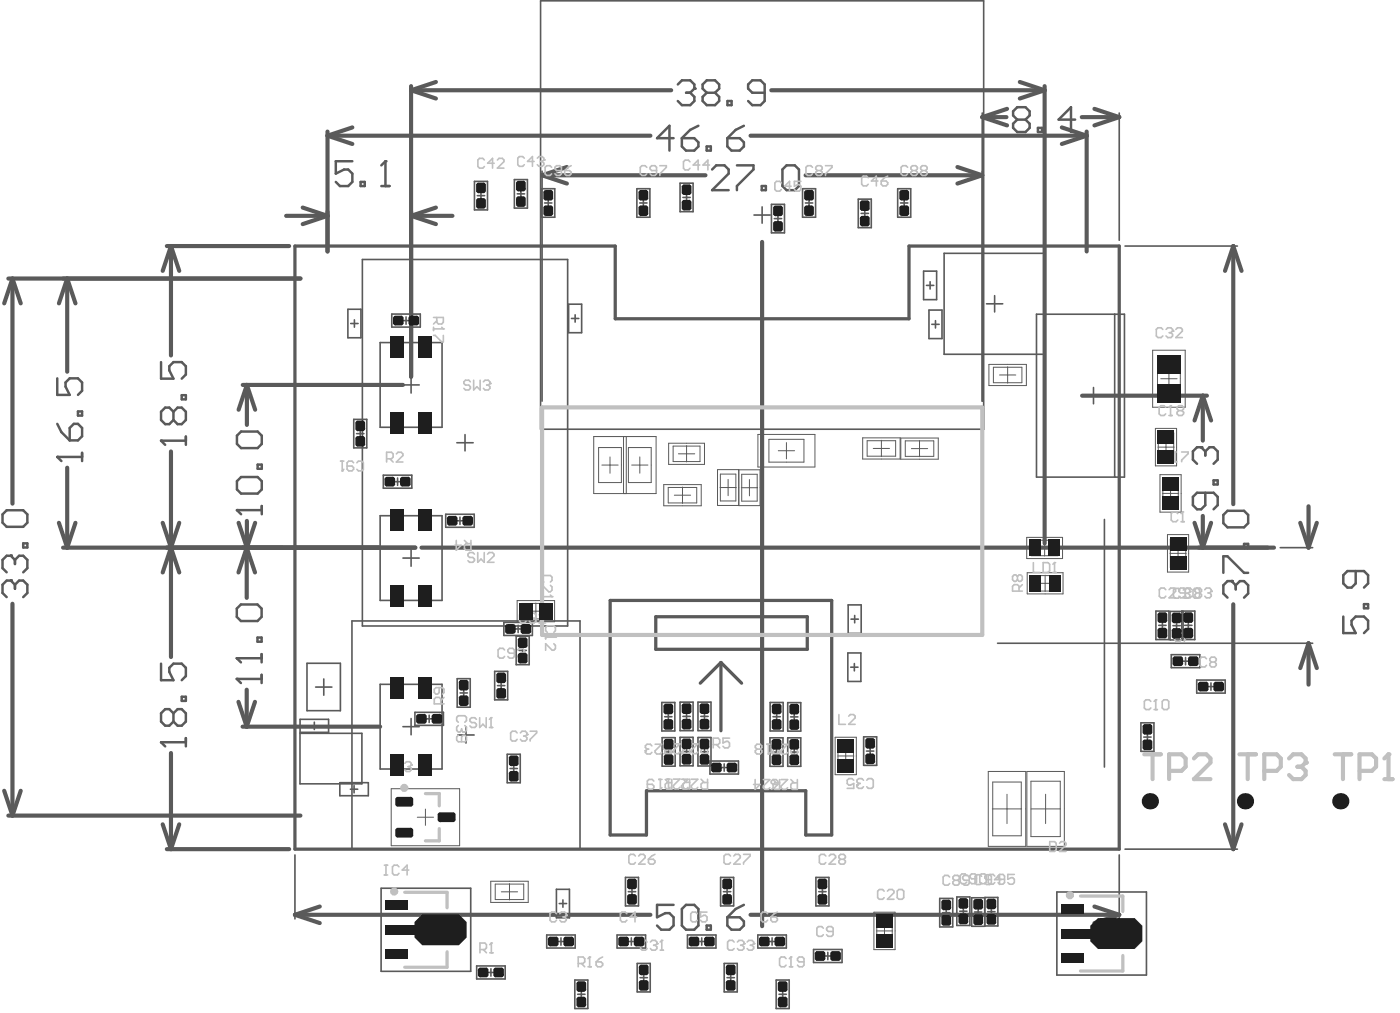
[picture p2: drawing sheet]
<svg xmlns="http://www.w3.org/2000/svg" width="143mm" height="103mm" viewBox="0 0 143 103" stroke-linecap="round" stroke-linejoin="round" font-family="sans-serif">
<g fill="none" stroke="#5a5a5a" stroke-width=".17">
<path d="M48.4 18.5h1.4v2.9h-1.4zM48.7 20h.8M49.1 19.6v.7M52.5 18.3h1.3v2.9h-1.3zM52.8 19.8h.7M53.2 19.4v.8M55.2 .1h45.2v43.7h-45.2zM55.3 19.3h1.3v2.9h-1.3zM55.3 17.5v23.4M65 19.3h1.3v2.9h-1.3zM69.4 18.7h1.3v2.9h-1.3zM70.1 19.8v.7"/>
<path d="M81.9 19.3h1.3v2.9h-1.3zM91.6 19.3h1.3v2.9h-1.3zM100.2 11.5v29.4M114.2 11.5v13M35.5 31.6h1.3v2.9h-1.3zM35.8 33h.7M36.2 32.6v.8M37 26.5h20.9v37.4h-20.9zM38.8 35h6.3v8.6h-6.3zM40 32h2.9v1.4h-2.9zM41.1 32.7h.7M41.1 39.3h1.7"/>
<path d="M41.4 32.3v.8M42 38.4v1.7M55.6 20.7h.7M56 20.3v.8M58 31h1.4v2.9h-1.4zM58.3 32.5h.8M58.7 32.1v.8M65.3 20.7h.7M65.7 20.3v.8M69.7 20.1h.7M76.9 21.9h1.7M77.8 21.1v1.7"/>
<path d="M78.7 20.9h1.4v2.9h-1.4zM79 22.3h.8M79.4 21.9v.8M82.2 20.7h.7M82.6 20.3v.8M87.6 20.3h1.3v2.9h-1.3zM87.9 21.8h.7M88.3 21.4v.7M91.9 20.7h.8M92.3 20.3v.8M94.3 27.7h1.3v2.9h-1.3zM94.5 29.1h.8"/>
<path d="M94.8 31.6h1.3v2.9h-1.3zM94.9 28.7v.8M95.1 33.1h.7M95.5 32.7v.8M96.4 25.8h10.3v10.4h-10.3zM100.7 31h1.6M101.5 30.2v1.6M111.6 39.5v1.7M113.8 32.1v16.5l1 .1v-16.6h-9v16.6h8M114.8 25.1h11.5M36.1 42.8h1.3v2.9h-1.3zM36.4 44.2h.7"/>
<path d="M36.8 43.9v.7M38.8 52.6h6.3v8.7h-6.3zM39.1 48.5h2.9v1.3h-2.9zM40.2 49.1h.7M40.6 48.8v.7M41.1 56.9h1.7M42 56.1v1.7M45.5 52.5h2.9v1.3h-2.9zM46.6 53.1h.7M46.6 45.2h1.7M46.9 52.8v.7M47.5 44.3v1.7"/>
<path d="M110.8 40.4h1.6M112.7 53v25.3M130.7 55.9h3.3M30.6 74.8h6.3v5.2h-6.3zM30.6 73.4h2.9v1.3h-2.9zM31.3 67.7h3.4v4.8h-3.4zM31.7 74.1h.8M32.1 73.7v.7M32.2 70.1h1.7M33 69.3v1.6M34.7 79.9h2.9v1.3h-2.9zM35.9 63.4h23.3v23.2h-23.3z"/>
<path d="M38.8 69.8h6.3v8.7h-6.3zM41.1 74.1h1.7M42 73.3v1.7M42.3 72.7h3v1.3h-3zM43.4 73.3h.8M43.8 73v.7M46.7 69.3h1.3v2.9h-1.3zM46.7 75h1.7M46.9 70.7h.8M47.3 70.3v.8M47.6 74.2v1.6M50.5 68.5h1.3v2.9h-1.3z"/>
<path d="M50.8 70h.7M51.1 69.6v.7M51.4 63.5h2.9v1.3h-2.9zM51.8 77h1.3v2.9h-1.3zM52.1 78.4h.7M52.4 78v.8M52.5 64.2h.8M52.7 64.9h1.3v2.9h-1.3zM52.9 63.8v.7M53 66.4h.7M53.3 66v.7M67.5 71.7h1.4v2.9h-1.4z"/>
<path d="M67.6 75.3h1.3v2.9h-1.3zM67.8 73.1h.8M67.9 76.7h.7M68.2 72.8v.7M68.2 76.3v.8M69.4 75.2h1.3v2.9h-1.3zM69.4 71.6h1.3v3h-1.3zM69.7 76.7h.7M69.7 73.1h.7M70.1 72.7v.8M70.1 76.3v.8M71.2 75.3h1.4v2.9h-1.4z"/>
<path d="M71.2 71.6h1.4v3h-1.4zM71.5 76.7h.8M71.5 73.1h.8M71.9 72.7v.8M71.9 76.3v.8M72.5 77.7h2.9v1.3h-2.9zM73.5 78.3h.8M73.9 77.9v.8M78.6 75.3h1.3v2.9h-1.3zM78.6 71.7h1.3v2.9h-1.3zM78.9 76.7h.7M78.9 73.1h.7"/>
<path d="M79.2 76.4v.7M79.3 72.8v.7M80.4 75.3h1.3v2.9h-1.3zM80.4 71.7h1.3v2.9h-1.3zM80.7 73.1h.7M80.7 76.7h.7M81.1 72.8v.7M81.1 76.4v.7M86.5 66.6h1.4v2.9h-1.4zM86.6 61.7h1.3v2.9h-1.3zM86.8 68.1h.8M86.8 63.2h.8"/>
<path d="M87.2 67.7v.8M87.2 62.8v.8M88.1 75.2h1.4v2.9h-1.4zM88.4 76.6h.8M88.8 76.3v.7M101.8 65.6h32.2M116.4 73.8h1.4v2.9h-1.4zM116.7 75.2h.8M117.1 74.8v.8M118 62.4h1.3v2.9h-1.3zM118.3 63.8h.7M118.6 63.4v.8"/>
<path d="M119.4 62.4h1.3v2.9h-1.3zM119.5 66.8h2.9v1.3h-2.9zM119.7 63.8h.7M120.1 63.5v.7M120.6 62.4h1.3v2.9h-1.3zM120.6 67.5h.8M120.9 63.8h.7M121 67.1v.7M121.3 63.4v.8M122.1 69.4h2.9v1.3h-2.9zM123.2 70.1h.8M123.6 69.7v.7"/>
<path d="M30.1 87.2v6.6M35.8 80.5h.7M36.1 80.2v.7M38.9 90.6h9.1v8.5h-9.1zM42.6 94.9h1.7M43.5 94v1.7M48.6 98.6h3v1.3h-3zM49.7 99.2h.8M50.1 98.9v.7M55.8 95.4h2.9v1.3h-2.9zM56.8 90.7h1.3v3h-1.3zM56.9 96.1h.7"/>
<path d="M57.1 92.2h.7M57.2 95.7v.7M57.4 91.8v.8M63 95.4h2.9v1.3h-2.9zM63.8 89.5h1.4v2.9h-1.4zM64.1 96.1h.7M64.1 91h.8M64.4 95.7v.7M64.5 90.6v.8M65 98.3h1.4v2.9h-1.4zM65.3 99.8h.8M65.7 99.4v.7"/>
<path d="M70.2 95.4h2.9v1.3h-2.9zM71.2 96.1h.8M71.6 95.7v.7M73.5 89.5h1.4v2.9h-1.4zM73.8 91h.8M73.9 98.3h1.3v2.9h-1.3zM74.2 99.8h.7M74.2 90.6v.8M74.6 99.4v.7M77.3 95.4h2.9v1.3h-2.9zM78.4 96.1h.8M78.8 95.7v.7"/>
<path d="M83 96.9h2.9v1.3h-2.9zM83.3 89.5h1.3v2.9h-1.3zM83.6 91h.7M83.9 90.6v.8M84.1 97.5h.8M84.5 97.2v.7M95.9 91.7h1.3v2.9h-1.3zM96.2 93.1h.7M96.6 92.8v.7M97.6 91.5h1.4v2.9h-1.4zM97.9 93h.8M98.3 92.6v.8"/>
<path d="M99.5 93.1h.7M99.8 92.7v.7M100.5 91.6h-1.3v2.9h1.3v-2.9h1.3v2.9h-1.3M100.8 93h.7M101.2 92.7v.7M107.9 91h9.1v8.5h-9.1zM111.6 95.3h1.7M112.4 94.4v1.7M114.2 87.2v6.6M114.8 86.6h11.5M58.7 100h1.3v2.9h-1.3zM59 101.5h.7"/>
<path d="M59.3 101.1v.7M79.2 100h1.3v2.9h-1.3zM79.5 101.5h.7M79.9 101.1v.7"/>
</g>
<g fill="none" stroke="#5a5a5a" stroke-width=".1">
<path d="M100.9 37.2h3.8v2.1h-3.8zM101.4 37.5h2.9v1.6h-2.9zM102 38.3h1.7M102.8 37.4v1.7M117.6 35.7h3.4v5.9h-3.4zM118.1 36.9h2.4v3.5h-2.4zM118.5 38.6h1.6M119.3 37.8v1.7M60.6 44.5h6.4v5.9h-6.4zM61.1 45.7h2.3v3.5h-2.3zM61.4 47.5h1.7M62.3 46.6v1.7"/>
<path d="M63.6 44.5v5.9M63.9 44.5v5.9M64.1 45.7h2.4v3.5h-2.4zM64.5 47.5h1.6M65.3 46.6v1.7M67.7 49.4h3.9v2.2h-3.9zM68.2 49.7h2.9v1.6h-2.9zM68.2 45.2h3.7v2.2h-3.7zM68.7 45.5h2.7v1.6h-2.7zM68.8 50.5h1.7M69.2 46.3h1.7M69.7 49.7v1.7"/>
<path d="M70.1 45.5v1.6M73.5 49.7h1.6M73.5 48.4h1.6v2.7h-1.6zM74.3 48.9v1.7M75.4 47.9h2.2v3.7h-2.2v-3.7h-2.2v3.7h2.2M75.7 49.8h1.6M75.7 48.4h1.6v2.7h-1.6zM76.5 48.9v1.7M77.3 44.3h5.9v3.4h-5.9zM78.5 44.8h3.5v2.4h-3.5zM79.4 46h1.7M80.3 45.2v1.6"/>
<path d="M88 44.7h3.9v2.1h-3.9zM88.5 45h2.9v1.5h-2.9zM89.1 45.8h1.7M90 44.9v1.7M91.9 44.7h3.9v2.2h-3.9zM92.4 45h2.9v1.6h-2.9zM93 45.8h1.7M93.8 44.9v1.7M104.8 54.8h3.6v2.2h-3.6zM104.8 58.4h3.7v2.2h-3.7zM105.2 55.1h2.8v1.6h-2.8zM105.3 58.7h2.7v1.6h-2.7z"/>
<path d="M105.8 55.9h1.6M105.8 59.5h1.7M106.6 55.1v1.6M106.7 58.7v1.7M117.9 43.7h2.2v3.8h-2.2zM118.2 45.6h1.6M118.2 44.2h1.6v2.9h-1.6zM118.4 48.4h2.1v3.9h-2.1zM118.6 50.3h1.7M118.7 48.9h1.5v2.9h-1.5zM119 44.8v1.7M119.1 54.6h2.2v3.8h-2.2z"/>
<path d="M119.4 56.5h1.7M119.4 55h1.6v2.9h-1.6zM119.5 49.5v1.7M120.2 55.6v1.7M52.8 61.3h3.8v2.1h-3.8zM53.2 61.6h2.9v1.6h-2.9zM53.9 62.4h1.6M54.7 61.5v1.7M85.2 75.2h2.2v3.8h-2.2zM85.5 77.1h1.6M85.5 75.7h1.6v2.9h-1.6zM86.3 76.3v1.7"/>
<path d="M100.9 78.7h3.8v7.7h-3.8zM101.3 79.8h2.9v5.5h-2.9zM104.8 78.7h3.8v7.7h-3.8zM105.2 79.7h3v5.7h-3zM39.9 80.5h7v5.8h-7zM42.6 83.4h1.6M43.4 82.6v1.6M50.1 89.9h3.8v2.2h-3.8zM50.5 90.2h2.9v1.6h-2.9zM51.2 91h1.6M52 90.2v1.6M89.2 93.1h2.1v3.8h-2.1z"/>
<path d="M89.4 95h1.7M89.5 93.5h1.6v2.9h-1.6zM90.3 94.2v1.6M101.3 82.5h3M102.8 81v3M105.2 82.5h3M106.7 81v3"/>
</g>
<path d="M30.1 25.1h32.7v7.4h30v-7.4h21.4v61.5h-84.1zM62.3 61.3h22.6v23.9h-2.7v-4.5h-16.2v4.5h-3.7zM66.9 62.9h15.5v3.4h-15.5zM73.6 67.6l2.1 2.1M73.6 67.6v7M73.6 67.6l-2.1 2.1" fill="none" stroke="#5a5a5a" stroke-width=".33"/>
<g fill="none" stroke="#5a5a5a" stroke-width=".42">
<path d="M33.4 13.4v12.3M33.4 13.8l2.6 .9M33.4 13.8h33M36 13l-2.6 .8M42 8.8v29.6M42 9.2l2.5 .9M42 9.2h26.5M44.5 8.4l-2.5 .8M55.3 17.9l2.6 .8M55.3 17.9h16.7M57.9 17l-2.6 .9M76.6 13.8h34.3"/>
<path d="M78.7 9.2h27.9M82.2 17.9h18M97.7 17l2.5 .9M100.2 12l2.6 .8M100.2 12h2.5M100.2 17.9l-2.5 .8M102.8 11.1l-2.6 .9M104.1 8.4l2.5 .8M106.6 9.2l-2.5 .9M106.6 8.8v46.6M108.4 13l2.5 .8M110.4 12h3.8"/>
<path d="M110.9 13.4v12.3M110.9 13.8l-2.5 .9M111.7 11.1l2.5 .9M114.2 12l-2.5 .8M.8 28.4h29.9M1.3 28.4l-.9 2.6M1.3 28.4v23M1.3 28.4l.8 2.6M6.9 28.4v9.5M6.9 28.4l.8 2.6M6.9 28.4l-.9 2.6M17 25.1h12.5"/>
<path d="M17.4 25.1v11.2M17.4 25.1l.9 2.5M17.4 25.1l-.8 2.5M24.8 39.3h16.3M25.2 39.3v4.1M25.2 39.3l-.8 2.5M25.2 39.3l.8 2.5M29.2 22h4.2M30.9 21.2l2.5 .8M33.4 22l-2.5 .9M42 22l2.5 .9M42 22h4.2"/>
<path d="M44.5 21.2l-2.5 .8M77.8 24.7v69.8M125.9 25.1l-.9 2.5M125.9 25.1v26.3M125.9 25.1l.8 2.5M6 53.3l.9 2.6M6.4 55.9h36M6.9 47.7v8.2M7.7 53.3l-.8 2.6M16.6 53.3l1.7 5.1M17.4 46.1v20.9M18.3 53.3l-1.7 5.1"/>
<path d="M24.4 53.3l.8 2.6M25.2 55.9l-.9 2.5M25.2 55.9v5.1M25.2 55.9l.8 2.5M25.2 53.1v2.8M26 53.3l-.8 2.6M43 55.9h87M110.4 40.4h12.8M121.9 53.3l.9 2.6M122.8 40.4l-.9 2.5M122.8 40.4v4.6M122.8 52.6v3.3"/>
<path d="M122.8 40.4l.8 2.5M123.6 53.3l-.8 2.6M132.7 53.3l.8 2.6M133.5 51.7v4.2M134.4 53.3l-.9 2.6M1.3 61.6v21.6M17.4 76.8v9.8M24.3 71.6l.9 2.5M24.8 74.1h14M25.2 70.4v3.7M26 71.6l-.8 2.5M125.9 61.7v24.9"/>
<path d="M133.5 65.6l.9 2.6M133.5 65.6l-.8 2.6M133.5 65.6v4.3M.4 80.7l.9 2.5M.8 83.2h29.9M2.1 80.7l-.8 2.5M16.6 84.1l.8 2.5M17 86.6h12.5M18.3 84.1l-.9 2.5M30.1 93.3l2.5 .9M30.1 93.3h36.3M32.6 92.5l-2.5 .8"/>
<path d="M76.6 93.3h37.6M111.7 92.5l2.5 .8M114.2 93.3l-2.5 .9M125 84.1l.9 2.5M126.7 84.1l-.8 2.5"/>
</g>
<g fill="none" stroke="#5a5a5a" stroke-width=".25">
<path d="M36 16.5h-1.7v1.2l.8-.4h.4l.5 .4v.9l-.5 .4h-.8l-.4-.4M36.8 18.6h.4v.4h-.4zM38.9 19h.9M39.3 16.5h.1M39.3 16.5v2.5M39.3 16.5l-.4 .4M68.7 14.1h-1.6l1.2-1.3v2.6M69.2 8.6l.4-.4h.8l.5 .4v.4M69.6 14.1h1.3l.4 .4v.4l-.4 .5h-.9l-.4-.5zM70 9.5h.4M70.4 9.5l.5 .4v.4l-.5 .4h-.8l-.4-.4M70.9 9h.1"/>
<path d="M70.9 9l-.5 .5M71.3 12.8l-.9 .5-.8 .8M72.1 14.9h.4v.5h-.4zM72.1 9.5l-.4 .4v.4l.4 .4h.9l.4-.4v-.4l-.4-.4M72.1 9.5l-.4-.5v-.4l.4-.4h.9l.4 .4v.4l-.4 .5M72.1 9.5h.9M72.7 17.3l.4-.4h.8l.5 .4v.4l-1.7 1.7h1.7M74.2 14.1h1.3l.4 .4v.4l-.4 .5h-.8l-.5-.5zM74.2 10.3h.5v.4h-.5zM75.2 16.9h1.7v.4l-1.7 1.7v.4M75.9 12.8l-.8 .5-.9 .8M77.7 19h.5v.4h-.5z"/>
<path d="M78 9.5h-1.2l-.5-.5v-.4l.5-.4h.8l.4 .4v1.7l-.4 .4h-.8l-.5-.4M80.3 16.9h.8l.4 .4v1.7l-.4 .4h-.8l-.5-.4v-1.7zM103.8 12.2l-.4-.4v-.4l.4-.5h.9l.4 .5v.4l-.4 .4M103.8 12.2l-.4 .4v.4l.4 .5h.9l.4-.5v-.4l-.4-.4M103.8 12.2h.9M105.9 13h.4v.5h-.4zM109.7 12.2h-1.7l1.3-1.3v2.6M5.8 38.6v1.7h1.3l-.4-.8v-.5l.4-.4h.9l.4 .4v.9l-.4 .4M16.4 36.9v1.7h1.3l-.4-.8v-.4l.4-.5h.8l.5 .5v.8l-.5 .4M.7 52.1h1.7l.4 .4v.8l-.4 .5h-1.7l-.4-.5v-.8zM1.1 59.2h.1M1.1 56.7h.1"/>
<path d="M1.1 59.2h-.4l-.4 .5v.8l.4 .4M1.1 56.7h-.4l-.4 .4v.9l.4 .4M1.1 59.2l.4 .5M1.1 56.7l.4 .4M1.5 59.7l.4-.5h.5l.4 .5v.8l-.4 .4M1.5 57.1v.5M1.5 59.7v.4M1.5 57.1l.4-.4h.5l.4 .4v.9l-.4 .4M2.4 55.4h.4v.5h-.4zM5.8 46.6h.1M5.8 46.6h2.6M5.8 46.6l.5 .4"/>
<path d="M5.8 43.2l.5 .9 .8 .8M7.1 43.7l.4-.5h.5l.4 .5v.8l-.4 .4h-.9zM8 42h.4v.4h-.4zM8.4 46.2v.8M16.4 45h.1M16.4 45h2.6M16.4 45l.5 .4M17.7 42l.4-.4h.4l.5 .4v.9l-.5 .4h-.4l-.4-.4M17.7 42l-.4-.4h-.4l-.5 .4v.9l.5 .4h.4l.4-.4M17.7 42v.9M18.5 40.3h.5v.4h-.5zM19 44.5v.9"/>
<path d="M24.2 52.1h.1M24.2 44.5l.4-.5h1.7l.4 .5v.8l-.4 .4h-1.7l-.4-.4zM24.2 49.1l.4-.4h1.7l.4 .4v.8l-.4 .5h-1.7l-.4-.5zM24.2 52.1h2.5M24.2 52.1l.4 .4M26.3 47.4h.4v.4h-.4zM26.7 51.6v.9M122.6 45.6h.1M122.6 45.6h-.4l-.5 .5v.8l.5 .4M122.6 45.6l.4 .5M123 50.3v1.2l-.4 .5h-.4l-.5-.5v-.8l.5-.4h1.6l.5 .4v.8l-.5 .5M123 46.1l.4-.5h.4l.5 .5v.8l-.5 .4"/>
<path d="M123 46.1v.4M123.8 49h.5v.4h-.5zM124.8 52.5l.5-.4h1.7l.4 .4v.9l-.4 .4h-1.7l-.5-.4zM124.8 58.5v-1.7h.5l1.7 1.7h.4M125.7 59.3h.1M125.7 59.3h-.4l-.5 .4v.9l.5 .4M125.7 59.3l.4 .4M126.1 59.7l.4-.4h.5l.4 .4v.9l-.4 .4M126.1 59.7v.4M127 55.5h.4v.4h-.4zM138.4 58.3v1.2l-.5 .5h-.4l-.4-.5v-.8l.4-.4h1.7l.4 .4v.8l-.4 .5M16.4 75.7h.1"/>
<path d="M16.4 67.7v1.7h1.3l-.4-.8v-.5l.4-.4h.8l.5 .4v.9l-.5 .4M16.4 75.7h2.6M16.4 75.7l.5 .5M17.7 72.8l.4-.4h.4l.5 .4v.8l-.5 .4h-.4l-.4-.4M17.7 72.8l-.4-.4h-.4l-.5 .4v.8l.5 .4h.4l.4-.4M17.7 72.8v.8M18.5 71.1h.5v.4h-.5zM19 75.3v.9M24.2 69.3h.1M24.2 67.2h.1M24.2 62.1l.4-.4h1.7l.4 .4v.8l-.4 .5h-1.7l-.4-.5zM24.2 69.3h2.5"/>
<path d="M24.2 69.3l.4 .4M24.2 67.2h2.5M24.2 67.2l.4 .4M26.3 65.1h.4v.4h-.4zM26.7 66.7v.9M26.7 68.9v.8M137.1 62.9v1.7h1.3l-.5-.8v-.5l.5-.4h.8l.4 .4v.9l-.4 .4M139.2 61.6h.4v.5h-.4zM68.7 92.3h-1.6v1.3l.8-.4h.4l.4 .4v.8l-.4 .5h-.8l-.4-.5M69.6 92.8l.4-.5h.9l.4 .5v1.6l-.4 .5h-.9l-.4-.5zM72.1 94.4h.4v.5h-.4zM74.2 93.6h1.3l.4 .4v.4l-.4 .5h-.8l-.5-.5z"/>
<path d="M75.9 92.3l-.8 .5-.9 .8"/>
</g>
<path d="M41.3 91h4.3v1.6M43.4 81h1.4v1.2M44.8 84.6v1.2h-1.4M45.6 97.1v1.6h-4.3M110.3 91.4h4.3v1.6M114.6 97.5v1.6h-4.3" fill="none" stroke="#c0c0c0" stroke-width=".33"/>
<path d="M55.3 41.6h44.9v23.2h-44.9zM116.8 77h1.7M117.6 77v2.5M119.3 78.7h1.3l.4-.5v-.8l-.4-.4h-1.3v2.5M121.8 77.4l.5-.4h.8l.4 .4v.4l-1.7 1.7h1.7M126.5 77h1.7M127.3 77v2.5M129 78.7h1.3l.4-.5v-.8l-.4-.4h-1.3v2.5M131.6 77.4l.4-.4h.8l.4 .4v.4" fill="none" stroke="#c0c0c0" stroke-width=".42"/>
<g fill="none" stroke="#c0c0c0" stroke-width=".17">
<path d="M49.4 16.3l-.1-.1h-.4l-.1 .1v.7l.1 .2h.4l.1-.2M50.4 16.7h-.6l.5-.5v1M50.8 16.3l.1-.1h.4l.1 .1v.2l-.6 .7h.6M53.5 16.1l-.2-.1h-.3l-.2 .1v.7l.2 .2h.3l.2-.2M54.5 16.5h-.7l.5-.5v1M54.8 16.1l.2-.1h.3l.2 .1v.2M55.2 16.5h.1M55.3 16.5l.2 .1v.2l-.2 .2h-.3l-.2-.2M55.5 16.3h.1M55.5 16.3l-.2 .2M66 17.1l-.2-.2h-.3l-.2 .2v.6l.2 .2h.3l.2-.2M67 17.4h-.5l-.2-.2v-.1l.2-.2h.3l.2 .2v.6l-.2 .2h-.3l-.2-.2"/>
<path d="M67.3 16.9h.7v.2l-.7 .6v.2M70.4 16.5l-.2-.2h-.3l-.2 .2v.7l.2 .1h.3l.2-.1M71.4 16.8h-.7l.5-.5v1M72.4 16.8h-.7l.5-.5v1M79.7 18.7l-.1-.2h-.4l-.1 .2v.6l.1 .2h.4l.1-.2M80.7 19h-.6l.5-.5v1M81.7 18.5h-.6v.5l.3-.2h.2l.1 .2v.3l-.1 .2h-.4l-.1-.2M88.6 18.1l-.2-.1h-.3l-.2 .1v.7l.2 .2h.3l.2-.2M89.6 18.5h-.7l.5-.5v1M89.9 18.5h.5l.2 .1v.2l-.2 .2h-.3l-.2-.2zM90.6 18l-.3 .1-.4 .4M92.6 17.1l-.1-.2h-.4l-.1 .2v.6l.1 .2h.4l.1-.2"/>
<path d="M93.1 17.4l-.1-.2v-.1l.1-.2h.4l.1 .2v.1l-.1 .2M93.1 17.4l-.1 .2v.1l.1 .2h.4l.1-.2v-.1l-.1-.2M93.1 17.4h.4M94.1 17.4l-.1-.2v-.1l.1-.2h.4l.1 .2v.1l-.1 .2M94.1 17.4l-.1 .2v.1l.1 .2h.4l.1-.2v-.1l-.1-.2M94.1 17.4h.4M44.2 32.4h1v.5l-.1 .2h-.4l-.1-.2v-.5M44.2 34.2h.2l.7 .7h.1v-.7M44.2 33.4v.3M44.2 33.6h1M44.6 32.7l-.4 .4M45.1 33.4l.1 .2"/>
<path d="M45.2 33.6h.1M48 39l-.2-.2h-.3l-.2 .2v.1l.2 .2h.3l.2 .2v.1l-.2 .2h-.3l-.2-.2M48.3 38.8v1l.4-.3 .3 .3v-1M49.3 39l.2-.2h.3l.2 .2v.1M49.7 39.3h.1M49.8 39.3l.2 .2v.1l-.2 .2h-.3l-.2-.2M50 39.1h.1M50 39.1l-.2 .2M118.7 33.6l-.2-.2h-.3l-.2 .2v.7l.2 .1h.3l.2-.1M119 33.6l.2-.2h.3l.2 .2v.2M119.3 33.9h.2M119.5 33.9l.2 .2v.2l-.2 .1h-.3l-.2-.1"/>
<path d="M119.7 33.8h.1M119.7 33.8l-.2 .1M120 33.6l.2-.2h.3l.2 .2v.2l-.7 .6h.7M34.8 47.1h.3M34.9 48.1h.1M34.9 47.1v1M35.1 47.9l-.2 .2M36.1 47.2l-.2-.1h-.3l-.2 .1v.7l.2 .2h.3l.2-.2v-.2l-.2-.1h-.5M36.4 47.2l.2-.1h.3l.2 .1v.7l-.2 .2h-.3l-.2-.2M39.5 46.8h.5l.1-.2v-.3l-.1-.2h-.5v1M39.8 46.8l.3 .3M40.5 46.3l.1-.2h.4l.1 .2v.2l-.6 .6h.6"/>
<path d="M46.6 55.1v1l.5-.5h-.7M47.4 55.1l.3 .4M48.1 55.1v1h-.5l-.2-.1v-.4l.2-.1h.5M48.4 56.5l-.1-.1h-.4l-.1 .1v.2l.1 .2h.4l.1 .1v.2l-.1 .2h-.4l-.1-.2M48.8 56.4v1l.3-.4 .3 .4v-1M49.7 56.5l.2-.1h.3l.2 .1v.2l-.7 .7h.7M105.5 57.4v1h.6M106.5 57.4h.5l.1 .2v.6l-.1 .2h-.5zM107.5 58.4h.3M107.6 57.4h.1M107.6 57.4l-.1 .2M107.6 57.4v1"/>
<path d="M119 41.6l-.2-.2h-.3l-.2 .2v.6l.2 .2h.3l.2-.2M119.3 42.4h.3M119.4 46.3l-.1-.2h-.4l-.1 .2v.6l.1 .2h.4l.1-.2M119.5 41.4h.1M119.5 41.4v1M119.5 41.4l-.2 .2M119.8 47.1h.3M119.9 46.1h.1M119.9 46.1l-.1 .2M119.9 46.1v1M120.2 52.4l-.2-.2h-.3l-.2 .2v.7l.2 .1h.3l.2-.1M120.3 41.9l-.2-.2v-.1l.2-.2h.3l.2 .2v.1l-.2 .2"/>
<path d="M120.3 41.9l-.2 .2v.1l.2 .2h.3l.2-.2v-.1l-.2-.2M120.3 41.9h.3M120.5 53.2h.4M120.6 46.1h.7v.2l-.7 .6v.2M120.7 52.2h.1M120.7 52.2v1M120.7 52.2l-.2 .2M40.3 77.7v.9l.2 .1h.3l.2-.1v-.9M41.3 77.9l.2-.2h.3l.2 .2v.2M41.6 78.2h.2M41.8 78.2l.2 .2v.2l-.2 .1h-.3l-.2-.1M42 78.1h.1"/>
<path d="M42 78.1l-.2 .1M44.8 70.2v.5l-.1 .1h-.2l-.2-.1v-.4l.2-.1h.7l.1 .1v.4l-.1 .1M45 71.8v-.5l-.2-.1h-.3l-.2 .1v.5h1M45.3 71.2l-.3 .3M46.8 73.7l-.2-.2v-.3l.2-.2h.6l.2 .2v.3l-.2 .2M46.8 75l-.2 .2v.3l.2 .2h.6l.2-.2v-.3l-.2-.2h-.1l-.2 .2v.5M46.8 74l-.2 .2v.3l.2 .2h.1l.2-.2M47.1 74.5l.2 .2M47.1 74.4v.1M47.3 74.7h.1M47.4 74l.2 .2v.3l-.2 .2h-.1M48.6 73.4l-.1-.2h-.4l-.1 .2v.2l.1 .1h.4l.1 .2v.2l-.1 .1h-.4l-.1-.1"/>
<path d="M49 73.2v1l.3-.3 .3 .3v-1M49.9 74.2h.4M50.1 73.2h.1M50.1 73.2v1M50.1 73.2l-.2 .2M51.5 66.3l-.2-.1h-.3l-.2 .1v.7l.2 .2h.3l.2-.2M52.5 66.7h-.5l-.2-.2v-.2l.2-.1h.3l.2 .1v.7l-.2 .2h-.3l-.2-.2M52.8 74.8l-.2-.2h-.3l-.2 .2v.6l.2 .2h.3l.2-.2M52.8 66.3l.2-.1h.3l.2 .1v.2M53.1 74.8l.2-.2h.3l.2 .2v.1M53.2 66.7h.1M53.3 66.7l.2 .1v.2l-.2 .2h-.3l-.2-.2"/>
<path d="M53.4 75.1h.2M53.5 66.5h.1M53.5 66.5l-.2 .2M53.6 75.1l.2 .2v.1l-.2 .2h-.3l-.2-.2M53.7 62.7l-.2-.1h-.3l-.2 .1v.7l.2 .2h.3l.2-.2M53.8 74.9h.1M53.8 74.9l-.2 .2M54.1 74.6h.7v.2l-.7 .6v.2M54.7 63.1h-.5l-.2-.2v-.2l.2-.1h.3l.2 .1v.7l-.2 .2h-.3l-.2-.2M55 62.7l.2-.1h.3l.2 .1v.2l-.7 .7h.7M55.7 64.9v.3M55.7 65h1"/>
<path d="M55.9 64.5l-.2-.1v-.4l.2-.1h.6l.2 .1v.4l-.2 .1M56.5 65.7l.2 .2v.3l-.2 .1h-.2l-.6-.6v.6M56.5 64.9l.2 .1M56.7 65h.1M65.9 76.6h.1M65.9 76.6v.2l.1 .1h.4l.1-.1M66 76.4l-.1 .2M66 76.4h.2M66.5 76.1l-.1-.2h-.4l-.1 .2v.2l.1 .1M66.7 79.7l-.1-.2h-.4l-.1 .2v.7l.1 .1h.4l.1-.1v-.2l-.1-.2h-.5M66.9 75.9h.6l-.6 .7v.2l.1 .1h.4l.1-.1M67.2 79.5h.4"/>
<path d="M67.4 79.5v1M67.9 75.9l.3 .4M67.9 79.5l.3 .4M68.1 79.5h.3M68.2 79.5v1M68.4 76.1l-.2-.2h-.3l-.2 .2v.3l.2 .2 .5-.2v.5h-.7M68.5 75.9v1h-.5l-.1-.1v-.4l.1-.1h.5M68.6 79.5v1h-.5l-.2-.1v-.4l.2-.1h.5M68.7 79.5h.7l-.7 .7v.1l.2 .2h.3l.2-.2M68.7 75.9h.7l-.7 .7v.1l.2 .2h.3l.2-.2M69.7 79.5l.4 .3M69.7 75.9l.4 .3"/>
<path d="M70.4 79.5v1h-.5l-.2-.2v-.3l.2-.2h.5M70.4 75.9v1h-.5l-.2-.2v-.3l.2-.2h.5M72.8 76h.5l.2-.2v-.3l-.2-.2h-.5v1M73.1 76l.4 .3M74.4 75.3h-.6v.5l.3-.2h.2l.1 .2v.3l-.1 .2h-.3l-.2-.2M77.1 79.5v1l.5-.5h-.7M77.3 76.4l-.2 .2v.2l.2 .1h.3l.1-.1v-.2l-.1-.2M77.3 76.4l-.2-.1v-.2l.2-.2h.3l.1 .2v.2l-.1 .1M77.3 76.4h.3M77.9 79.5h.7l-.7 .7v.2l.2 .1h.3l.2-.1M78.2 75.9h.4M78.4 76.9h.1"/>
<path d="M78.4 75.9v1M78.6 76.8l-.2 .1M78.9 79.5h.3l.2 .2v.3h-.5l-.2-.1v-.2zM78.9 79.5l.3 .4M78.9 75.9l.3 .4M79.6 79.5v1h-.5l-.2-.1v-.4l.2-.1h.5M79.6 75.9v1l-.7 .1-.2-.2v-.7l.2-.1h.3l.2 .1v.7l-.2 .2M79.6 76.3h-.5l-.2 .1v.4l.2 .1M79.7 76h.7l-.7 .6v.2l.2 .2h.3l.2-.2M79.7 79.5h.7l-.7 .7v.2l.2 .1h.3l.2-.1M80.7 76l.3 .3M80.7 79.5l.3 .4"/>
<path d="M81.4 76v1h-.5l-.2-.2v-.3l.2-.2h.5M81.4 79.5v1h-.5l-.2-.1v-.4l.2-.1h.5M85.6 72.9v1h.7M86.6 73.1l.2-.2h.3l.2 .2v.1l-.7 .7h.7M87.1 79.6l-.1-.2h-.4l-.1 .2v.3l.1 .2 .5-.2v.5h-.6M87.6 79.9l-.1 .2M87.6 79.9h.2M88.1 79.6l-.1-.2h-.4l-.1 .2v.2l.1 .1M88.5 79.6l.1-.2h.4l.1 .2v.7l-.1 .1h-.4l-.1-.1M117.4 71.6l-.1-.2h-.4l-.1 .2v.6l.1 .2h.4l.1-.2M117.8 72.4h.3M117.9 71.4h.1"/>
<path d="M117.9 71.4v1M117.9 71.4l-.1 .2M118.8 71.4h.3l.2 .2v.6l-.2 .2h-.3l-.2-.2v-.6zM119 60.2l-.2-.2h-.3l-.2 .2v.6l.2 .2h.3l.2-.2M119.3 60.2l.2-.2h.3l.2 .2v.1l-.7 .7h.7M120.3 60.8l.2 .2h.3l.2-.2M120.4 60.2l-.1-.2h-.4l-.1 .2v.7l.1 .1h.4l.1-.1M120.5 64.6l-.1-.1h-.4l-.1 .1v.7l.1 .2h.4l.1-.2M120.8 60.2l.1-.2h.4l.1 .2v.2M120.9 64.5h.6v.1l-.6 .7v.2M121 60.8l.1 .2h.4l.1-.2M121 60.2l.1-.2h.4l.1 .2"/>
<path d="M121 60.2v.6M121 60.2l-.2-.2h-.3l-.2 .2v.1l.2 .2h.5M121.1 60.5h.2M121.3 60.5l.1 .2v.2l-.1 .1h-.4l-.1-.1M121.4 60.4h.1M121.4 60.4l-.1 .1M121.8 60.2l.1-.2h.4l.1 .2v.7l-.1 .1h-.4l-.1-.1zM122.1 60.5l-.1-.2v-.1l.1-.2h.4l.1 .2v.1l-.1 .2M122.1 60.5l-.1 .2v.1l.1 .2h.4l.1-.2v-.1l-.1-.2M122.1 60.5h.4M122.9 60.2l.2-.2h.3l.2 .2v.1M123.1 67.2l-.1-.1h-.4l-.1 .1v.7l.1 .2h.4l.1-.2"/>
<path d="M123.3 60.5h.1M123.4 60.5l.2 .2v.1l-.2 .2h-.3l-.2-.2M123.6 60.3h.1M123.6 60.3l-.2 .2M123.6 67.6l-.1-.2v-.2l.1-.1h.4l.1 .1v.2l-.1 .2M123.6 67.6l-.1 .1v.2l.1 .2h.4l.1-.2v-.2l-.1-.1M123.6 67.6h.4M39.2 88.3h.4M39.2 89.3h.4M39.4 88.3v1M40.7 88.4l-.1-.1h-.4l-.1 .1v.7l.1 .2h.4l.1-.2M41.7 88.8h-.6l.4-.5v1"/>
<path d="M49 96.9h.5l.1-.2v-.3l-.1-.2h-.5v1M49.3 96.9l.3 .3M50 97.2h.3M50.1 96.2h.1M50.1 96.2l-.1 .2M50.1 96.2v1M56.8 93.2l-.2-.1h-.3l-.2 .1v.7l.2 .2h.3l.2-.2M57.1 93.2l.2-.1h.3l.2 .1v.2M57.5 93.6h.1M57.6 93.6l.2 .1v.2l-.2 .2h-.3l-.2-.2M57.8 93.4h.1M57.8 93.4l-.2 .2"/>
<path d="M59 98.3h.5l.2-.2v-.3l-.2-.1h-.5v.9M59.3 98.3l.4 .3M60 98.6h.3M60.2 97.7h.1M60.2 97.7l-.2 .1M60.2 97.7v.9M60.8 98.1h.5l.2 .2v.2l-.2 .1h-.3l-.2-.1zM61.5 97.7l-.3 .1-.4 .3M64 93.2l-.2-.1h-.3l-.2 .1v.7l.2 .2h.3l.2-.2M64.8 87.3l-.1-.1h-.4l-.1 .1v.7l.1 .2h.4l.1-.2M65 93.6h-.7l.5-.5v1M65.2 87.3l.1-.1h.4l.1 .1v.2l-.6 .7h.6"/>
<path d="M66 96.1l-.1-.1h-.4l-.1 .1v.7l.1 .2h.4l.1-.2M66.2 87.7h.5l.1 .1v.2l-.1 .2h-.4l-.1-.2zM66.4 96.1l.1-.1h.4l.1 .1v.2M66.7 96.5h.2M66.8 87.2l-.3 .1-.3 .4M66.9 96.5l.1 .1v.2l-.1 .2h-.4l-.1-.2M67 96.3h.1M67 96.3l-.1 .2M67.4 97h.3M67.4 80.5h.1M67.5 96h.1M67.5 96v1"/>
<path d="M67.5 96l-.1 .1M67.6 80.4l-.2 .1M68.2 80.5h.1M68.4 80.3l-.2 .2M71.2 93.2l-.2-.1h-.3l-.2 .1v.7l.2 .2h.3l.2-.2M72.2 93.1h-.7v.5l.3-.2h.2l.2 .2v.3l-.2 .2h-.3l-.2-.2M74.6 87.3l-.2-.1h-.3l-.2 .1v.7l.2 .2h.3l.2-.2M74.9 87.3l.2-.1h.3l.2 .1v.2l-.7 .7h.7M74.9 96.1l-.1-.1h-.4l-.1 .1v.7l.1 .2h.4l.1-.2M75.3 96.1l.1-.1h.4l.1 .1v.2M75.6 96.5h.2M75.8 96.5l.1 .1v.2l-.1 .2h-.4l-.1-.2"/>
<path d="M75.9 87.2h.6v.1l-.6 .7v.2M75.9 96.3h.1M75.9 96.3l-.1 .2M76.2 96.1l.2-.1h.3l.2 .1v.2M76.6 96.5h.1M76.7 96.5l.2 .1v.2l-.2 .2h-.3l-.2-.2M76.9 96.3h.1M76.9 96.3l-.2 .2M78.3 93.2l-.1-.1h-.4l-.1 .1v.7l.1 .2h.4l.1-.2M78.7 93.6h.5l.1 .1v.2l-.1 .2h-.4l-.1-.2zM79.3 93.1l-.3 .1-.3 .4M79.4 80l-.4 .4-.3 .1"/>
<path d="M80.2 97.8l-.1-.1h-.4l-.1 .1v.7l.1 .1h.4l.1-.1M80.6 98.6h.3M80.7 97.7h.1M80.7 97.7v.9M80.7 97.7l-.1 .1M82.1 98.1h-.5l-.2-.1v-.2l.2-.1h.3l.2 .1v.7l-.2 .1h-.3l-.2-.1M84 94.7l-.1-.2h-.4l-.1 .2v.7l.1 .1h.4l.1-.1M85 95h-.5l-.1-.1v-.2l.1-.2h.4l.1 .2v.7l-.1 .1h-.4l-.1-.1M87.5 80.1h.1M87.5 80.1v.2l.1 .1h.4l.1-.1M90.2 90.9l-.1-.1h-.4l-.1 .1v.7l.1 .2h.4l.1-.2M90.6 90.9l.1-.1h.4l.1 .1v.2l-.6 .7h.6"/>
<path d="M91.7 90.8h.4l.1 .1v.7l-.1 .2h-.4l-.1-.2v-.7zM100.2 89.4l-.2-.1h-.3l-.2 .1v.7l.2 .2h.3l.2-.2M101.2 89.8h-.5l-.2-.2v-.2l.2-.1h.3l.2 .1v.7l-.2 .2h-.3l-.2-.2M101.5 89.4l-.1-.2h-.4l-.1 .2v.7l.1 .1h.4l.1-.1M101.9 89.4v.2l.1 .1h.5M102 89.3v1M102.2 89.8h-.7l.5-.6h.4l.1 .2v.7l-.1 .1h-.4l-.1-.1M103.5 89.2h-.7v.5l.4-.1h.1l.2 .1v.4l-.2 .1h-.3l-.2-.1M107.1 85.9h.5l.2 .1v.7l-.2 .2h-.5zM108.1 86l.2-.1h.3l.2 .1v.2l-.7 .7h.7"/>
</g>
<circle cx="133.2" cy="77.8" r=".21" fill="#c0c0c0"/>
<path d="M132.4 78.2h.4M132.8 78.2l.4 .5v.4l-.4 .4h-.8l-.4-.4M133.2 77.8l-.4 .4M136.2 77h1.7M137.1 77v2.5M138.7 78.7h1.3l.4-.5v-.8l-.4-.4h-1.3v2.5M141.3 79.5h.8M141.7 77v2.5" fill="none" stroke="#c0c0c0" stroke-width=".42"/>
<g fill="none" stroke="#c0c0c0" stroke-width=".17">
<path d="M56.3 17.1l-.2-.2h-.3l-.2 .2v.6l.2 .2h.3l.2-.2M57.3 17.4h-.5l-.2-.2v-.1l.2-.2h.3l.2 .2v.6l-.2 .2h-.3l-.2-.2M57.6 17.4h.5l.2 .2v.1l-.2 .2h-.3l-.2-.2zM58.3 16.9l-.3 .2-.4 .3M82.9 17.1l-.2-.2h-.3l-.1 .2v.6l.1 .2h.3l.2-.2M83.4 17.4l-.2-.2v-.1l.2-.2h.3l.2 .2v.1l-.2 .2M83.4 17.4l-.2 .2v.1l.2 .2h.3l.2-.2v-.1l-.2-.2M83.4 17.4h.3M84.2 16.9h.7v.2l-.7 .6v.2M55.5 59.4l-.2-.2v-.3l.2-.2h.7l.1 .2v.3l-.1 .2M56.2 59.7l.1 .2v.3l-.1 .2h-.2l-.7-.7v.7M103.8 58.8l-.1-.1h-.2l-.2 .1v.4l.2 .1h.2l.1-.1"/>
<path d="M103.8 58.8l.2-.1h.2l.1 .1v.4l-.1 .1h-.2l-.2-.1M103.8 58.8v.4M104.3 59.7l-.3 .3M55.3 60.7v.3M55.3 60.9h1M56.2 60.7l.1 .2M56.3 60.9h.1M69.6 79.5h.6l-.6 .7v.1l.1 .2h.4l.1-.2M70.2 75.9v.2l-.6 .6v.2h.6M70.5 79.5h.7l-.7 .7v.1l.2 .2h.3l.2-.2M70.5 75.9h.7l-.7 .7v.1l.2 .2h.3l.2-.2M71.5 79.5l.4 .3"/>
<path d="M71.5 75.9l.4 .3M72.2 75.9v1h-.5l-.2-.2v-.3l.2-.2h.5M72.2 79.5v1h-.5l-.2-.2v-.3l.2-.2h.5M104 60.3v-.5l-.2-.1h-.3l-.2 .1v.5h1M84.3 87.3l-.2-.1h-.3l-.2 .1v.7l.2 .2h.3l.2-.2M84.6 87.3l.2-.1h.3l.2 .1v.2l-.7 .7h.7M85.8 87.7l-.2-.2v-.2l.2-.1h.3l.2 .1v.2l-.2 .2M85.8 87.7l-.2 .1v.2l.2 .2h.3l.2-.2v-.2l-.2-.1M85.8 87.7h.3M96.9 89.5l-.2-.2h-.3l-.2 .2v.7l.2 .1h.3l.2-.1M97.4 89.8l-.2-.1v-.2l.2-.2h.3l.2 .2v.2l-.2 .1M97.4 89.8l-.2 .2v.2l.2 .1h.3l.2-.1v-.2l-.2-.2"/>
<path d="M97.4 89.8h.3M98.7 89.3l-.2-.1h-.3l-.2 .1v.7l.2 .2h.3l.2-.2M98.9 89.8h-.5l-.2-.1v-.2l.2-.2h.3l.2 .2v.7l-.2 .1h-.3l-.2-.1M99.7 89.7h-.5l-.2-.2v-.2l.2-.1h.3l.2 .1v.7l-.2 .2h-.3l-.2-.2M100.2 89.2h.3l.2 .1v.7l-.2 .2h-.3l-.2-.2v-.7z"/>
</g>
<circle cx="141.7" cy="77" r=".21" fill="#c0c0c0"/>
<g fill="none" stroke="#c0c0c0" stroke-width=".42">
<path d="M141.7 77l-.4 .4"/>
<circle cx="40.2" cy="91" r=".21"/>
<circle cx="41.3" cy="80.4" r=".21"/>
<circle cx="109.2" cy="91.3" r=".21"/>
</g>
<g fill="#1e1e1e">
<path d="M36.5 44.5h.5l.3 .2v.6l-.3 .3h-.5l-.2-.3v-.6z" fill-rule="evenodd"/>
<path d="M39.3 91.9h2.3v1h-2.3z" fill-rule="evenodd"/>
<path d="M40.6 84.5h1.3l.3 .2v.5l-.3 .3h-1.3l-.3-.3v-.5z" fill-rule="evenodd"/>
<path d="M40.6 81.3h1.3l.3 .3v.5l-.3 .2h-1.3l-.3-.2v-.5z" fill-rule="evenodd"/>
<path d="M40.8 48.9l.3-.2h.6l.2 .2v.5l-.2 .2h-.6l-.3-.2z" fill-rule="evenodd"/>
<path d="M39.2 48.9l.3-.2h.6l.2 .2v.5l-.2 .2h-.6l-.3-.2z" fill-rule="evenodd"/>
<path d="M39.8 34.3h1.4v2.2h-1.4z" fill-rule="evenodd"/>
<path d="M40.1 32.5l.3-.3h.5l.3 .3v.5l-.3 .2h-.5l-.3-.2z" fill-rule="evenodd"/>
<path d="M42.7 34.3h1.4v2.2h-1.4z" fill-rule="evenodd"/>
<path d="M47.1 71h.5l.2 .2v.6l-.2 .2h-.5l-.3-.2v-.6z" fill-rule="evenodd"/>
<path d="M50.3 99l.3-.3h.6l.2 .3v.5l-.2 .2h-.6l-.3-.2z" fill-rule="evenodd"/>
<path d="M50.6 68.9l.3-.3h.5l.2 .3v.6l-.2 .2h-.5l-.3-.2z" fill-rule="evenodd"/>
<path d="M52.8 65.3l.3-.3h.5l.2 .3v.6l-.2 .2h-.5l-.3-.2z" fill-rule="evenodd"/>
<path d="M53 61.5h1.4v1.7h-1.4z" fill-rule="evenodd"/>
<path d="M57.7 95.6h.6l.3 .2v.5l-.3 .3h-.6l-.2-.3v-.5z" fill-rule="evenodd"/>
<path d="M64.7 95.8l.2-.2h.6l.3 .2v.5l-.3 .3h-.6l-.2-.3z" fill-rule="evenodd"/>
<path d="M63.1 95.8l.2-.2h.6l.3 .2v.5l-.3 .3h-.6l-.2-.3z" fill-rule="evenodd"/>
<path d="M64 91.5l.2-.3h.5l.3 .3v.6l-.3 .2h-.5l-.2-.2z" fill-rule="evenodd"/>
<path d="M67.7 75.6l.3-.2h.5l.2 .2v.6l-.2 .3h-.5l-.3-.3z" fill-rule="evenodd"/>
<path d="M68 71.8h.5l.2 .3v.5l-.2 .3h-.5l-.3-.3v-.5z" fill-rule="evenodd"/>
<path d="M70.3 95.8l.2-.2h.6l.3 .2v.5l-.3 .3h-.6l-.2-.3z" fill-rule="evenodd"/>
<path d="M71.6 75.4h.5l.3 .2v.6l-.3 .3h-.5l-.2-.3v-.6z" fill-rule="evenodd"/>
<path d="M71.4 72l.2-.2h.5l.3 .2v.6l-.3 .3h-.5l-.2-.3z" fill-rule="evenodd"/>
<path d="M74.1 98.7l.2-.3h.5l.3 .3v.6l-.3 .2h-.5l-.2-.2z" fill-rule="evenodd"/>
<path d="M73.7 91.5l.3-.3h.5l.2 .3v.6l-.2 .2h-.5l-.3-.2z" fill-rule="evenodd"/>
<path d="M74.2 78.1l.2-.3h.6l.2 .3v.5l-.2 .2h-.6l-.2-.2z" fill-rule="evenodd"/>
<path d="M77.5 95.8l.2-.2h.6l.2 .2v.5l-.2 .3h-.6l-.2-.3z" fill-rule="evenodd"/>
<path d="M80.6 75.7l.2-.3h.5l.3 .3v.5l-.3 .3h-.5l-.2-.3z" fill-rule="evenodd"/>
<path d="M80.6 72.1l.2-.3h.5l.3 .3v.6l-.3 .2h-.5l-.2-.2z" fill-rule="evenodd"/>
<path d="M83.4 91.5l.3-.3h.5l.2 .3v.6l-.2 .2h-.5l-.3-.2z" fill-rule="evenodd"/>
<path d="M88.3 75.6l.3-.3h.5l.2 .3v.5l-.2 .3h-.5l-.3-.3z" fill-rule="evenodd"/>
<path d="M87.8 20.7l.2-.3h.5l.3 .3v.6l-.3 .2h-.5l-.2-.2z" fill-rule="evenodd"/>
<path d="M91.8 21.2l.2-.2h.5l.3 .2v.6l-.3 .2h-.5l-.2-.2z" fill-rule="evenodd"/>
<path d="M98.1 91.6h.5l.2 .3v.6l-.2 .2h-.5l-.3-.2v-.6z" fill-rule="evenodd"/>
<path d="M100.7 91.9l.2-.2h.5l.3 .2v.6l-.3 .3h-.5l-.2-.3z" fill-rule="evenodd"/>
<path d="M105 55.1h1.2v1.6h-1.2z" fill-rule="evenodd"/>
<path d="M107 55.1h1.2v1.6h-1.2z" fill-rule="evenodd"/>
<path d="M118.1 64.3l.3-.2h.5l.2 .2v.6l-.2 .2h-.5l-.3-.2z" fill-rule="evenodd"/>
<path d="M118.1 62.7l.3-.2h.5l.2 .2v.6l-.2 .3h-.5l-.3-.3z" fill-rule="evenodd"/>
<path d="M118.2 44h1.6v1.3h-1.6z" fill-rule="evenodd"/>
<path d="M120.8 64.3l.2-.2h.5l.3 .2v.6l-.3 .2h-.5l-.2-.2z" fill-rule="evenodd"/>
<path d="M120.8 62.7l.2-.2h.5l.3 .2v.6l-.3 .3h-.5l-.2-.3z" fill-rule="evenodd"/>
<path d="M36.5 42.9h.5l.3 .3v.5l-.3 .3h-.5l-.2-.3v-.5z" fill-rule="evenodd"/>
<path d="M39.3 96.9h2.3v1h-2.3z" fill-rule="evenodd"/>
<path d="M39.8 77h1.4v2.1h-1.4z" fill-rule="evenodd"/>
<path d="M39.8 59.8h1.4v2.1h-1.4z" fill-rule="evenodd"/>
<path d="M39.8 69.2h1.4v2.1h-1.4z" fill-rule="evenodd"/>
<path d="M39.8 52h1.4v2.1h-1.4z" fill-rule="evenodd"/>
<path d="M39.8 42.1h1.4v2.2h-1.4z" fill-rule="evenodd"/>
<path d="M44 73.1l.3-.2h.6l.2 .2v.5l-.2 .2h-.6l-.3-.2z" fill-rule="evenodd"/>
<path d="M42.7 77h1.4v2.1h-1.4z" fill-rule="evenodd"/>
<path d="M42.7 59.8h1.4v2.1h-1.4z" fill-rule="evenodd"/>
<path d="M42.7 69.2h1.4v2.1h-1.4z" fill-rule="evenodd"/>
<path d="M42.7 52h1.4v2.1h-1.4z" fill-rule="evenodd"/>
<path d="M42.7 42.1h1.4v2.2h-1.4z" fill-rule="evenodd"/>
<path d="M47.1 69.4h.5l.2 .2v.6l-.2 .3h-.5l-.3-.3v-.6z" fill-rule="evenodd"/>
<path d="M47.2 52.9l.2-.3h.6l.3 .3v.5l-.3 .2h-.6l-.2-.2z" fill-rule="evenodd"/>
<path d="M50.6 70.5l.3-.3h.5l.2 .3v.5l-.2 .3h-.5l-.3-.3z" fill-rule="evenodd"/>
<path d="M53.1 63.9l.3-.2h.6l.2 .2v.5l-.2 .3h-.6l-.3-.3z" fill-rule="evenodd"/>
<path d="M53.1 66.6h.5l.2 .3v.5l-.2 .3h-.5l-.3-.3v-.5z" fill-rule="evenodd"/>
<path d="M64 89.9l.2-.2h.5l.3 .2v.6l-.3 .2h-.5l-.2-.2z" fill-rule="evenodd"/>
<path d="M67.7 77.2l.3-.2h.5l.2 .2v.6l-.2 .3h-.5l-.3-.3z" fill-rule="evenodd"/>
<path d="M68 73.4h.5l.2 .2v.6l-.2 .3h-.5l-.3-.3v-.6z" fill-rule="evenodd"/>
<path d="M71.6 77h.5l.3 .2v.6l-.3 .2h-.5l-.2-.2v-.6z" fill-rule="evenodd"/>
<path d="M71.4 73.6l.2-.3h.5l.3 .3v.6l-.3 .2h-.5l-.2-.2z" fill-rule="evenodd"/>
<path d="M74.1 100.3l.2-.3h.5l.3 .3v.5l-.3 .3h-.5l-.2-.3z" fill-rule="evenodd"/>
<path d="M73.7 89.9l.3-.2h.5l.2 .2v.6l-.2 .2h-.5l-.3-.2z" fill-rule="evenodd"/>
<path d="M80.8 73.4h.5l.3 .2v.6l-.3 .3h-.5l-.2-.3v-.6z" fill-rule="evenodd"/>
<path d="M80.6 77.2l.2-.2h.5l.3 .2v.6l-.3 .3h-.5l-.2-.3z" fill-rule="evenodd"/>
<path d="M83.4 89.9l.3-.2h.5l.2 .2v.6l-.2 .2h-.5l-.3-.2z" fill-rule="evenodd"/>
<path d="M85 97h.6l.2 .3v.5l-.2 .2h-.6l-.3-.2v-.5z" fill-rule="evenodd"/>
<path d="M83.2 97.3l.2-.3h.6l.2 .3v.5l-.2 .2h-.6l-.2-.2z" fill-rule="evenodd"/>
<path d="M88.3 77.1l.3-.2h.5l.2 .2v.6l-.2 .3h-.5l-.3-.3z" fill-rule="evenodd"/>
<path d="M88 22h.5l.3 .3v.6l-.3 .2h-.5l-.2-.2v-.6z" fill-rule="evenodd"/>
<path d="M91.8 19.6l.2-.2h.5l.3 .2v.6l-.3 .3h-.5l-.2-.3z" fill-rule="evenodd"/>
<path d="M98.1 93.2h.5l.2 .3v.6l-.2 .2h-.5l-.3-.2v-.6z" fill-rule="evenodd"/>
<path d="M100.7 93.5l.2-.2h.5l.3 .2v.6l-.3 .3h-.5l-.2-.3z" fill-rule="evenodd"/>
<path d="M118.2 46h1.6v1.3h-1.6z" fill-rule="evenodd"/>
<path d="M122.5 69.6h.6l.2 .2v.5l-.2 .3h-.6l-.2-.3v-.5z" fill-rule="evenodd"/>
<path d="M121.2 67.2l.3-.2h.6l.2 .2v.5l-.2 .3h-.6l-.3-.3z" fill-rule="evenodd"/>
<path d="M123.8 69.8l.3-.2h.6l.2 .2v.5l-.2 .3h-.6l-.3-.3z" fill-rule="evenodd"/>
<path d="M105.1 58.7h1.1v1.7h-1.1z" fill-rule="evenodd"/>
<path d="M107.1 58.7h1.1v1.7h-1.1z" fill-rule="evenodd"/>
<path d="M39.3 94.4h3v1h-3z" fill-rule="evenodd"/>
<path d="M41.7 32.5l.2-.3h.6l.3 .3v.5l-.3 .2h-.6l-.2-.2z" fill-rule="evenodd"/>
<path d="M48.8 99l.2-.3h.6l.3 .3v.5l-.3 .2h-.6l-.2-.2z" fill-rule="evenodd"/>
<path d="M55.9 95.8l.3-.2h.5l.3 .2v.5l-.3 .3h-.5l-.3-.3z" fill-rule="evenodd"/>
<path d="M44.9 82.9h1.3l.3 .2v.5l-.3 .3h-1.3l-.2-.3v-.5z" fill-rule="evenodd"/>
<path d="M51.9 78.9l.3-.2h.5l.2 .2v.6l-.2 .2h-.5l-.3-.2z" fill-rule="evenodd"/>
<path d="M55 61.5h1.4v1.7h-1.4z" fill-rule="evenodd"/>
<path d="M48.6 20.5l.2-.3h.5l.3 .3v.5l-.3 .3h-.5l-.2-.3z" fill-rule="evenodd"/>
<path d="M55.7 21h.5l.2 .2v.6l-.2 .2h-.5l-.2-.2v-.6z" fill-rule="evenodd"/>
<path d="M52.9 18.5h.5l.3 .2v.6l-.3 .2h-.5l-.2-.2v-.6z" fill-rule="evenodd"/>
<path d="M48.6 18.9l.2-.3h.5l.3 .3v.6l-.3 .2h-.5l-.2-.2z" fill-rule="evenodd"/>
<path d="M58.8 102l.3-.3h.5l.2 .3v.5l-.2 .3h-.5l-.3-.3z" fill-rule="evenodd"/>
<path d="M65.2 98.7l.2-.3h.5l.3 .3v.6l-.3 .2h-.5l-.2-.2z" fill-rule="evenodd"/>
<path d="M69.6 75.6l.2-.2h.5l.3 .2v.6l-.3 .2h-.5l-.2-.2z" fill-rule="evenodd"/>
<path d="M69.6 72l.2-.2h.5l.3 .2v.6l-.3 .3h-.5l-.2-.3z" fill-rule="evenodd"/>
<path d="M69.6 20.6l.2-.2h.5l.3 .2v.6l-.3 .3h-.5l-.2-.3z" fill-rule="evenodd"/>
<path d="M65.4 21h.5l.3 .2v.6l-.3 .2h-.5l-.2-.2v-.6z" fill-rule="evenodd"/>
<path d="M79.4 102l.2-.3h.5l.3 .3v.5l-.3 .3h-.5l-.2-.3z" fill-rule="evenodd"/>
<path d="M79 95.8l.3-.2h.6l.2 .2v.5l-.2 .3h-.6l-.3-.3z" fill-rule="evenodd"/>
<path d="M71.9 95.8l.2-.2h.6l.2 .2v.5l-.2 .3h-.6l-.2-.3z" fill-rule="evenodd"/>
<path d="M72.6 78.1l.2-.3h.6l.3 .3v.5l-.3 .2h-.6l-.2-.2z" fill-rule="evenodd"/>
<path d="M78.7 75.7l.3-.3h.5l.2 .3v.5l-.2 .3h-.5l-.3-.3z" fill-rule="evenodd"/>
<path d="M79 71.8h.5l.3 .3v.5l-.3 .3h-.5l-.2-.3v-.5z" fill-rule="evenodd"/>
<path d="M78.9 21.2l.2-.2h.5l.3 .2v.6l-.3 .3h-.5l-.2-.3z" fill-rule="evenodd"/>
<path d="M82.1 21.2l.2-.2h.5l.3 .2v.6l-.3 .2h-.5l-.2-.2z" fill-rule="evenodd"/>
<path d="M89.4 95.3h1.7v1.4h-1.7z" fill-rule="evenodd"/>
<path d="M96.3 91.8h.5l.3 .2v.6l-.3 .3h-.5l-.2-.3v-.6z" fill-rule="evenodd"/>
<path d="M85.5 77.5h1.6v1.3h-1.6z" fill-rule="evenodd"/>
<path d="M85.5 75.5h1.6v1.3h-1.6z" fill-rule="evenodd"/>
<path d="M108.3 94.8h3v1h-3z" fill-rule="evenodd"/>
<path d="M108.3 92.3h2.3v1h-2.3z" fill-rule="evenodd"/>
<path d="M99.3 92l.3-.3h.5l.2 .3v.6l-.2 .2h-.5l-.3-.2z" fill-rule="evenodd"/>
<path d="M116.6 75.7l.2-.2h.5l.3 .2v.6l-.3 .2h-.5l-.2-.2z" fill-rule="evenodd"/>
<path d="M119.6 64.3l.2-.2h.5l.3 .2v.6l-.3 .3h-.5l-.2-.3z" fill-rule="evenodd"/>
<path d="M119.6 62.8l.2-.3h.5l.3 .3v.5l-.3 .3h-.5l-.2-.3z" fill-rule="evenodd"/>
<path d="M119.4 54.8h1.7v1.3h-1.7z" fill-rule="evenodd"/>
<path d="M118.6 50.7h1.7v1.3h-1.7z" fill-rule="evenodd"/>
<path d="M118.6 48.7h1.7v1.3h-1.7z" fill-rule="evenodd"/>
<path d="M42.5 73.1l.2-.2h.6l.2 .2v.5l-.2 .2h-.6l-.2-.2z" fill-rule="evenodd"/>
<path d="M51.9 77.3l.3-.2h.5l.2 .2v.6l-.2 .3h-.5l-.3-.3z" fill-rule="evenodd"/>
<path d="M51.5 63.9l.3-.2h.6l.2 .2v.5l-.2 .3h-.6l-.3-.3z" fill-rule="evenodd"/>
<path d="M45.6 52.9l.3-.3h.5l.3 .3v.5l-.3 .2h-.5l-.3-.2z" fill-rule="evenodd"/>
<path d="M52.7 20.3l.2-.3h.5l.3 .3v.6l-.3 .2h-.5l-.2-.2z" fill-rule="evenodd"/>
<path d="M55.5 19.6l.2-.2h.5l.2 .2v.6l-.2 .3h-.5l-.2-.3z" fill-rule="evenodd"/>
<path d="M65.2 100.3l.2-.3h.5l.3 .3v.5l-.3 .3h-.5l-.2-.3z" fill-rule="evenodd"/>
<path d="M58.8 100.4l.3-.3h.5l.2 .3v.6l-.2 .2h-.5l-.3-.2z" fill-rule="evenodd"/>
<path d="M69.6 77.2l.2-.3h.5l.3 .3v.6l-.3 .2h-.5l-.2-.2z" fill-rule="evenodd"/>
<path d="M69.6 73.6l.2-.3h.5l.3 .3v.6l-.3 .2h-.5l-.2-.2z" fill-rule="evenodd"/>
<path d="M69.6 19.1l.2-.3h.5l.3 .3v.5l-.3 .3h-.5l-.2-.3z" fill-rule="evenodd"/>
<path d="M65.2 19.6l.2-.2h.5l.3 .2v.6l-.3 .3h-.5l-.2-.3z" fill-rule="evenodd"/>
<path d="M79.4 100.4l.2-.3h.5l.3 .3v.6l-.3 .2h-.5l-.2-.2z" fill-rule="evenodd"/>
<path d="M79 73.4h.5l.3 .2v.6l-.3 .3h-.5l-.2-.3v-.6z" fill-rule="evenodd"/>
<path d="M78.7 77.2l.3-.2h.5l.2 .2v.6l-.2 .3h-.5l-.3-.3z" fill-rule="evenodd"/>
<path d="M78.9 22.8l.2-.2h.5l.3 .2v.6l-.3 .2h-.5l-.2-.2z" fill-rule="evenodd"/>
<path d="M82.1 19.6l.2-.2h.5l.3 .2v.6l-.3 .3h-.5l-.2-.3z" fill-rule="evenodd"/>
<path d="M96.3 93.4h.5l.3 .2v.6l-.3 .3h-.5l-.2-.3v-.6z" fill-rule="evenodd"/>
<path d="M89.4 93.3h1.7v1.4h-1.7z" fill-rule="evenodd"/>
<path d="M108.3 97.2h2.3v1h-2.3z" fill-rule="evenodd"/>
<path d="M99.3 93.6l.3-.3h.5l.2 .3v.5l-.2 .3h-.5l-.3-.3z" fill-rule="evenodd"/>
<path d="M116.6 74.1l.2-.2h.5l.3 .2v.6l-.3 .3h-.5l-.2-.3z" fill-rule="evenodd"/>
<path d="M119.7 67.2l.2-.2h.6l.2 .2v.5l-.2 .3h-.6l-.2-.3z" fill-rule="evenodd"/>
<path d="M119.4 56.8h1.7v1.3h-1.7z" fill-rule="evenodd"/>
<path d="M118.1 36.2h2.4v1.9h-2.4z" fill-rule="evenodd"/>
<path d="M118.1 39.2h2.4v1.9h-2.4z" fill-rule="evenodd"/>
<path d="M43.1 93.3h3.7l.8 .8v1.6l-.8 .8h-3.7l-.8-.8v-1.6z" fill-rule="evenodd"/>
<path d="M112.1 93.7h3.7l.8 .8v1.5l-.8 .8h-3.7l-.8-.8v-1.5z" fill-rule="evenodd"/>
</g>
<g fill="#1e1e1e">
<path d="M37 44.5v.2zM37 44.5l.2 .1 .1 .1h-.3z"/>
<path d="M36.3 44.7h.2zM36.3 44.6l.2-.1v.2h-.2z"/>
<path d="M36.5 45.3v.3zM36.3 45.3h.2v.3l-.2-.1z"/>
<path d="M37 45.3h.3zM37 45.3h.3l-.1 .2-.2 .1z"/>
<path d="M40.3 84.7h.3zM40.4 84.5h.2v.2h-.3z"/>
<path d="M40.6 85.2v.3zM40.3 85.2h.3v.3l-.2-.1z"/>
<path d="M41.9 85.2h.3zM41.9 85.2h.3l-.1 .2-.2 .1z"/>
<path d="M41.9 84.5v.2zM41.9 84.5h.2l.1 .2h-.3z"/>
<path d="M40.3 81.6h.3zM40.4 81.4l.2-.1v.3h-.3z"/>
<path d="M40.6 82.1v.2zM40.3 82.1h.3v.2l-.2-.1z"/>
<path d="M41.9 82.1h.3zM41.9 82.1h.3l-.1 .1-.2 .1z"/>
<path d="M41.9 81.3v.3zM41.9 81.3l.2 .1 .1 .2h-.3z"/>
<path d="M40.8 48.9h.3zM40.9 48.7h.2v.2h-.3z"/>
<path d="M41.1 49.4v.2zM40.8 49.4h.3v.2h-.2z"/>
<path d="M41.7 49.4h.2zM41.7 49.4h.2l-.1 .2h-.1z"/>
<path d="M41.7 48.7v.2zM41.7 48.7h.1l.1 .2h-.2z"/>
<path d="M39.2 48.9h.3zM39.3 48.7h.2v.2h-.3z"/>
<path d="M39.5 49.4v.2zM39.2 49.4h.3v.2h-.2z"/>
<path d="M40.1 49.4h.2zM40.1 49.4h.2v.2h-.2z"/>
<path d="M40.1 48.7v.2zM40.1 48.7h.2v.2h-.2z"/>
<path d="M40.1 32.5h.3zM40.2 32.3l.2-.1v.3h-.3z"/>
<path d="M40.4 33v.2zM40.1 33h.3v.2l-.2-.1z"/>
<path d="M40.9 33h.3zM40.9 33h.3l-.1 .1-.2 .1z"/>
<path d="M40.9 32.2v.3zM40.9 32.2l.2 .1 .1 .2h-.3z"/>
<path d="M47.1 71.8v.2zM46.8 71.8h.3v.2h-.2z"/>
<path d="M47.6 71.8h.2zM47.6 71.8h.2l-.1 .2h-.1z"/>
<path d="M47.6 71v.2zM47.6 71h.1l.1 .2h-.2z"/>
<path d="M46.8 71.2h.3zM46.9 71h.2v.2h-.3z"/>
<path d="M50.3 99h.3zM50.4 98.8l.2-.1v.3h-.3z"/>
<path d="M50.6 99.5v.2zM50.3 99.5h.3v.2h-.2z"/>
<path d="M51.2 99.5h.2zM51.2 99.5h.2v.2h-.2z"/>
<path d="M51.2 98.7v.3zM51.2 98.7l.2 .1v.2h-.2z"/>
<path d="M50.9 69.5v.2zM50.6 69.5h.3v.2l-.2-.1z"/>
<path d="M51.4 69.5h.2zM51.4 69.5h.2v.1l-.2 .1z"/>
<path d="M51.4 68.6v.3zM51.4 68.6l.2 .1v.2h-.2z"/>
<path d="M50.6 68.9h.3zM50.7 68.7l.2-.1v.3h-.3z"/>
<path d="M53.1 65.9v.2zM52.8 65.9h.3v.2l-.2-.1z"/>
<path d="M53.6 65.9h.2zM53.6 65.9h.2v.1l-.2 .1z"/>
<path d="M53.6 65v.3zM53.6 65l.2 .1v.2h-.2z"/>
<path d="M52.8 65.3h.3zM52.9 65.1l.2-.1v.3h-.3z"/>
<path d="M57.5 95.8h.2zM57.6 95.6h.1v.2h-.2z"/>
<path d="M57.7 96.3v.3zM57.5 96.3h.2v.3l-.1-.1z"/>
<path d="M58.3 96.3h.3zM58.3 96.3h.3l-.1 .2-.2 .1z"/>
<path d="M58.3 95.6v.2zM58.3 95.6h.2l.1 .2h-.3z"/>
<path d="M64.7 95.8h.2zM64.8 95.6h.1v.2h-.2z"/>
<path d="M64.9 96.3v.3zM64.7 96.3h.2v.3l-.1-.1z"/>
<path d="M65.5 96.3h.3zM65.5 96.3h.3l-.1 .2-.2 .1z"/>
<path d="M65.5 95.6v.2zM65.5 95.6h.2l.1 .2h-.3z"/>
<path d="M63.1 95.8h.2zM63.2 95.6h.1v.2h-.2z"/>
<path d="M63.3 96.3v.3zM63.1 96.3h.2v.3l-.1-.1z"/>
<path d="M63.9 96.3h.3zM63.9 96.3h.3l-.1 .2-.2 .1z"/>
<path d="M63.9 95.6v.2zM63.9 95.6h.2l.1 .2h-.3z"/>
<path d="M64.2 92.1v.2zM64 92.1h.2v.2l-.1-.1z"/>
<path d="M64.7 92.1h.3zM64.7 92.1h.3l-.1 .1-.2 .1z"/>
<path d="M64.7 91.2v.3zM64.7 91.2l.2 .1 .1 .2h-.3z"/>
<path d="M64 91.5h.2zM64.1 91.3l.1-.1v.3h-.2z"/>
<path d="M68.5 75.4v.2zM68.5 75.4l.2 .1v.1h-.2z"/>
<path d="M67.7 75.6h.3zM67.8 75.5l.2-.1v.2h-.3z"/>
<path d="M68 76.2v.3zM67.7 76.2h.3v.3l-.2-.1z"/>
<path d="M68.5 76.2h.2zM68.5 76.2h.2v.2l-.2 .1z"/>
<path d="M68.5 71.8v.3zM68.5 71.8l.1 .1 .1 .2h-.2z"/>
<path d="M67.7 72.1h.3zM67.8 71.9l.2-.1v.3h-.3z"/>
<path d="M68 72.6v.3zM67.7 72.6h.3v.3l-.2-.1z"/>
<path d="M68.5 72.6h.2zM68.5 72.6h.2l-.1 .2-.1 .1z"/>
<path d="M70.3 95.8h.2zM70.4 95.6h.1v.2h-.2z"/>
<path d="M70.5 96.3v.3zM70.3 96.3h.2v.3l-.1-.1z"/>
<path d="M71.1 96.3h.3zM71.1 96.3h.3l-.1 .2-.2 .1z"/>
<path d="M71.1 95.6v.2zM71.1 95.6h.2l.1 .2h-.3z"/>
<path d="M72.1 75.4v.2zM72.1 75.4h.2l.1 .2h-.3z"/>
<path d="M71.4 75.6h.2zM71.5 75.4h.1v.2h-.2z"/>
<path d="M71.6 76.2v.3zM71.4 76.2h.2v.3l-.1-.1z"/>
<path d="M72.1 76.2h.3zM72.1 76.2h.3l-.1 .2-.2 .1z"/>
<path d="M72.1 71.8v.2zM72.1 71.8h.2l.1 .2h-.3z"/>
<path d="M71.4 72h.2zM71.5 71.8h.1v.2h-.2z"/>
<path d="M71.6 72.6v.3zM71.4 72.6h.2v.3l-.1-.1z"/>
<path d="M72.1 72.6h.3zM72.1 72.6h.3l-.1 .2-.2 .1z"/>
<path d="M74.3 99.3v.2zM74.1 99.3h.2v.2l-.2-.1z"/>
<path d="M74.8 99.3h.3zM74.8 99.3h.3l-.1 .1-.2 .1z"/>
<path d="M74.8 98.4v.3zM74.8 98.4l.2 .1 .1 .2h-.3z"/>
<path d="M74.1 98.7h.2zM74.1 98.5l.2-.1v.3h-.2z"/>
<path d="M74 92.1v.2zM73.7 92.1h.3v.2l-.2-.1z"/>
<path d="M74.5 92.1h.2zM74.5 92.1h.2l-.1 .1-.1 .1z"/>
<path d="M74.5 91.2v.3zM74.5 91.2l.1 .1 .1 .2h-.2z"/>
<path d="M73.7 91.5h.3zM73.8 91.3l.2-.1v.3h-.3z"/>
<path d="M74.2 78.1h.2zM74.2 77.9l.2-.1v.3h-.2z"/>
<path d="M74.4 78.6v.2zM74.2 78.6h.2v.2l-.2-.1z"/>
<path d="M75 78.6h.2zM75 78.6h.2v.1l-.2 .1z"/>
<path d="M75 77.8v.3zM75 77.8l.2 .1v.2h-.2z"/>
<path d="M77.5 95.8h.2zM77.5 95.6h.2v.2h-.2z"/>
<path d="M77.7 96.3v.3zM77.5 96.3h.2v.3l-.2-.1z"/>
<path d="M78.3 96.3h.2zM78.3 96.3h.2v.2l-.2 .1z"/>
<path d="M78.3 95.6v.2zM78.3 95.6h.2v.2h-.2z"/>
<path d="M81.3 75.4v.3zM81.3 75.4l.2 .1 .1 .2h-.3z"/>
<path d="M80.6 75.7h.2zM80.6 75.5l.2-.1v.3h-.2z"/>
<path d="M80.8 76.2v.3zM80.6 76.2h.2v.3l-.2-.1z"/>
<path d="M81.3 76.2h.3zM81.3 76.2h.3l-.1 .2-.2 .1z"/>
<path d="M81.3 71.8v.3zM81.3 71.8l.2 .1 .1 .2h-.3z"/>
<path d="M80.6 72.1h.2zM80.6 71.9l.2-.1v.3h-.2z"/>
<path d="M80.8 72.7v.2zM80.6 72.7h.2v.2l-.2-.1z"/>
<path d="M81.3 72.7h.3zM81.3 72.7h.3l-.1 .1-.2 .1z"/>
<path d="M83.7 92.1v.2zM83.4 92.1h.3v.2l-.2-.1z"/>
<path d="M84.2 92.1h.2zM84.2 92.1h.2v.1l-.2 .1z"/>
<path d="M84.2 91.2v.3zM84.2 91.2l.2 .1v.2h-.2z"/>
<path d="M83.4 91.5h.3zM83.5 91.3l.2-.1v.3h-.3z"/>
<path d="M89.1 75.3v.3zM89.1 75.3l.1 .1 .1 .2h-.2z"/>
<path d="M88.3 75.6h.3zM88.4 75.4l.2-.1v.3h-.3z"/>
<path d="M88.6 76.1v.3zM88.3 76.1h.3v.3l-.2-.1z"/>
<path d="M89.1 76.1h.2zM89.1 76.1h.2l-.1 .2-.1 .1z"/>
<path d="M88 21.3v.2zM87.8 21.3h.2v.2h-.2z"/>
<path d="M88.5 21.3h.3zM88.5 21.3h.3l-.1 .2h-.2z"/>
<path d="M88.5 20.4v.3zM88.5 20.4l.2 .1 .1 .2h-.3z"/>
<path d="M87.8 20.7h.2zM87.8 20.5l.2-.1v.3h-.2z"/>
<path d="M92 21.8v.2zM91.8 21.8h.2v.2h-.1z"/>
<path d="M92.5 21.8h.3zM92.5 21.8h.3l-.1 .2h-.2z"/>
<path d="M92.5 21v.2zM92.5 21h.2l.1 .2h-.3z"/>
<path d="M91.8 21.2h.2zM91.9 21h.1v.2h-.2z"/>
<path d="M98.1 92.5v.2zM97.8 92.5h.3v.2h-.2z"/>
<path d="M98.6 92.5h.2zM98.6 92.5h.2l-.1 .2h-.1z"/>
<path d="M98.6 91.6v.3zM98.6 91.6l.1 .1 .1 .2h-.2z"/>
<path d="M97.8 91.9h.3zM97.9 91.7l.2-.1v.3h-.3z"/>
<path d="M100.9 92.5v.3zM100.7 92.5h.2v.3l-.2-.1z"/>
<path d="M101.4 92.5h.3zM101.4 92.5h.3l-.1 .2-.2 .1z"/>
<path d="M101.4 91.7v.2zM101.4 91.7l.2 .1 .1 .1h-.3z"/>
<path d="M100.7 91.9h.2zM100.7 91.8l.2-.1v.2h-.2z"/>
<path d="M118.4 64.9v.2zM118.1 64.9h.3v.2h-.2z"/>
<path d="M118.9 64.9h.2zM118.9 64.9h.2v.2h-.2z"/>
<path d="M118.9 64.1v.2zM118.9 64.1h.2v.2h-.2z"/>
<path d="M118.1 64.3h.3zM118.2 64.1h.2v.2h-.3z"/>
<path d="M118.4 63.3v.3zM118.1 63.3h.3v.3l-.2-.1z"/>
<path d="M118.9 63.3h.2zM118.9 63.3h.2v.2l-.2 .1z"/>
<path d="M118.9 62.5v.2zM118.9 62.5l.2 .1v.1h-.2z"/>
<path d="M118.1 62.7h.3zM118.2 62.6l.2-.1v.2h-.3z"/>
<path d="M121 64.9v.2zM120.8 64.9h.2v.2h-.2z"/>
<path d="M121.5 64.9h.3zM121.5 64.9h.3l-.1 .2h-.2z"/>
<path d="M121.5 64.1v.2zM121.5 64.1h.2l.1 .2h-.3z"/>
<path d="M120.8 64.3h.2zM120.8 64.1h.2v.2h-.2z"/>
<path d="M121 63.3v.3zM120.8 63.3h.2v.3l-.2-.1z"/>
<path d="M121.5 63.3h.3zM121.5 63.3h.3l-.1 .2-.2 .1z"/>
<path d="M121.5 62.5v.2zM121.5 62.5l.2 .1 .1 .1h-.3z"/>
<path d="M120.8 62.7h.2zM120.8 62.6l.2-.1v.2h-.2z"/>
<path d="M37 42.9v.3zM37 42.9l.2 .1 .1 .2h-.3z"/>
<path d="M36.3 43.2h.2zM36.3 43l.2-.1v.3h-.2z"/>
<path d="M36.5 43.7v.3zM36.3 43.7h.2v.3l-.2-.1z"/>
<path d="M37 43.7h.3zM37 43.7h.3l-.1 .2-.2 .1z"/>
<path d="M44 73.1h.3zM44.1 72.9l.2-.1v.3h-.3z"/>
<path d="M44.3 73.6v.2zM44 73.6h.3v.2h-.2z"/>
<path d="M44.9 73.6h.2zM44.9 73.6h.2v.2h-.2z"/>
<path d="M44.9 72.9v.2zM44.9 72.8l.2 .1v.2h-.2z"/>
<path d="M47.1 70.2v.3zM46.8 70.2h.3v.3l-.2-.1z"/>
<path d="M47.6 70.2h.2zM47.6 70.2h.2l-.1 .2-.1 .1z"/>
<path d="M47.6 69.4v.2zM47.6 69.4h.1l.1 .2h-.2z"/>
<path d="M46.8 69.6h.3zM46.9 69.4h.2v.2h-.3z"/>
<path d="M48 53.4h.3zM48 53.4h.3l-.1 .2h-.2z"/>
<path d="M48 52.6v.3zM48 52.6l.2 .1 .1 .2h-.3z"/>
<path d="M47.2 52.9h.2zM47.3 52.7l.1-.1v.3h-.2z"/>
<path d="M47.4 53.4v.2zM47.2 53.4h.2v.2h-.1z"/>
<path d="M50.9 71v.3zM50.6 71h.3v.3l-.2-.1z"/>
<path d="M51.4 71h.2zM51.4 71h.2v.2l-.2 .1z"/>
<path d="M51.4 70.2v.3zM51.4 70.2l.2 .1v.2h-.2z"/>
<path d="M50.6 70.5h.3zM50.7 70.3l.2-.1v.3h-.3z"/>
<path d="M53.1 63.9h.3zM53.2 63.7h.2v.2h-.3z"/>
<path d="M53.4 64.4v.3zM53.1 64.4h.3v.3l-.2-.1z"/>
<path d="M54 64.4h.2zM54 64.4h.2l-.1 .2-.1 .1z"/>
<path d="M54 63.7v.2zM54 63.7h.1l.1 .2h-.2z"/>
<path d="M53.1 67.4v.3zM52.8 67.4h.3v.3l-.2-.1z"/>
<path d="M53.6 67.4h.2zM53.6 67.4h.2v.2l-.2 .1z"/>
<path d="M53.6 66.6v.3zM53.6 66.6l.2 .1v.2h-.2z"/>
<path d="M52.8 66.9h.3zM52.9 66.7l.2-.1v.3h-.3z"/>
<path d="M64.2 90.5v.2zM64 90.5h.2v.2h-.1z"/>
<path d="M64.7 90.5h.3zM64.7 90.5h.3l-.1 .2h-.2z"/>
<path d="M64.7 89.7v.2zM64.7 89.7h.2l.1 .2h-.3z"/>
<path d="M64 89.9h.2zM64.1 89.7h.1v.2h-.2z"/>
<path d="M68.5 77v.2zM68.5 77h.2v.2h-.2z"/>
<path d="M67.7 77.2h.3zM67.8 77h.2v.2h-.3z"/>
<path d="M68 77.8v.3zM67.7 77.8h.3v.3l-.2-.1z"/>
<path d="M68.5 77.8h.2zM68.5 77.8h.2v.2l-.2 .1z"/>
<path d="M68.5 73.4v.2zM68.5 73.4l.1 .1 .1 .1h-.2z"/>
<path d="M67.7 73.6h.3zM67.8 73.5l.2-.1v.2h-.3z"/>
<path d="M68 74.2v.3zM67.7 74.2h.3v.3l-.2-.1z"/>
<path d="M68.5 74.2h.2zM68.5 74.2h.2l-.1 .2-.1 .1z"/>
<path d="M72.1 77v.2zM72.1 77h.2l.1 .2h-.3z"/>
<path d="M71.4 77.2h.2zM71.5 77h.1v.2h-.2z"/>
<path d="M71.6 77.8v.2zM71.4 77.8h.2v.2h-.1z"/>
<path d="M72.1 77.8h.3zM72.1 77.8h.3l-.1 .2h-.2z"/>
<path d="M72.1 73.3v.3zM72.1 73.3l.2 .1 .1 .2h-.3z"/>
<path d="M71.4 73.6h.2zM71.5 73.4l.1-.1v.3h-.2z"/>
<path d="M71.6 74.2v.2zM71.4 74.2h.2v.2h-.1z"/>
<path d="M72.1 74.2h.3zM72.1 74.2h.3l-.1 .2h-.2z"/>
<path d="M74.3 100.8v.3zM74.1 100.8h.2v.3l-.2-.1z"/>
<path d="M74.8 100.8h.3zM74.8 100.8h.3l-.1 .2-.2 .1z"/>
<path d="M74.8 100v.3zM74.8 100l.2 .1 .1 .2h-.3z"/>
<path d="M74.1 100.3h.2zM74.1 100.1l.2-.1v.3h-.2z"/>
<path d="M74 90.5v.2zM73.7 90.5h.3v.2h-.2z"/>
<path d="M74.5 90.5h.2zM74.5 90.5h.2l-.1 .2h-.1z"/>
<path d="M74.5 89.7v.2zM74.5 89.7h.1l.1 .2h-.2z"/>
<path d="M73.7 89.9h.3zM73.8 89.7h.2v.2h-.3z"/>
<path d="M81.3 73.4v.2zM81.3 73.4l.2 .1 .1 .1h-.3z"/>
<path d="M80.6 73.6h.2zM80.6 73.5l.2-.1v.2h-.2z"/>
<path d="M80.8 74.2v.3zM80.6 74.2h.2v.3l-.2-.1z"/>
<path d="M81.3 74.2h.3zM81.3 74.2h.3l-.1 .2-.2 .1z"/>
<path d="M81.3 77v.2zM81.3 77l.2 .1 .1 .1h-.3z"/>
<path d="M80.6 77.2h.2zM80.6 77.1l.2-.1v.2h-.2z"/>
<path d="M80.8 77.8v.3zM80.6 77.8h.2v.3l-.2-.1z"/>
<path d="M81.3 77.8h.3zM81.3 77.8h.3l-.1 .2-.2 .1z"/>
<path d="M83.7 90.5v.2zM83.4 90.5h.3v.2h-.2z"/>
<path d="M84.2 90.5h.2zM84.2 90.5h.2v.2h-.2z"/>
<path d="M84.2 89.7v.2zM84.2 89.7h.2v.2h-.2z"/>
<path d="M83.4 89.9h.3zM83.5 89.7h.2v.2h-.3z"/>
<path d="M84.7 97.3h.3zM84.8 97.1l.2-.1v.3h-.3z"/>
<path d="M85 97.8v.2zM84.7 97.8h.3v.2h-.2z"/>
<path d="M85.6 97.8h.2zM85.6 97.8h.2l-.1 .2h-.1z"/>
<path d="M85.6 97v.3zM85.6 97l.1 .1 .1 .2h-.2z"/>
<path d="M83.2 97.3h.2zM83.2 97.1l.2-.1v.3h-.2z"/>
<path d="M83.4 97.8v.2zM83.2 97.8h.2v.2h-.2z"/>
<path d="M84 97.8h.2zM84 97.8h.2v.2h-.2z"/>
<path d="M84 97v.3zM84 97l.2 .1v.2h-.2z"/>
<path d="M89.1 76.9v.2zM89.1 76.9l.1 .1 .1 .1h-.2z"/>
<path d="M88.3 77.1h.3zM88.4 77l.2-.1v.2h-.3z"/>
<path d="M88.6 77.7v.3zM88.3 77.7h.3v.3l-.2-.1z"/>
<path d="M89.1 77.7h.2zM89.1 77.7h.2l-.1 .2-.1 .1z"/>
<path d="M88 22.9v.2zM87.8 22.9h.2v.2l-.2-.1z"/>
<path d="M88.5 22.9h.3zM88.5 22.9h.3l-.1 .1-.2 .1z"/>
<path d="M88.5 22v.3zM88.5 22l.2 .1 .1 .2h-.3z"/>
<path d="M87.8 22.3h.2zM87.8 22.1l.2-.1v.3h-.2z"/>
<path d="M92 20.2v.3zM91.8 20.2h.2v.3l-.1-.1z"/>
<path d="M92.5 20.2h.3zM92.5 20.2h.3l-.1 .2-.2 .1z"/>
<path d="M92.5 19.4v.2zM92.5 19.4l.2 .1 .1 .1h-.3z"/>
<path d="M91.8 19.6h.2zM91.9 19.5l.1-.1v.2h-.2z"/>
<path d="M98.1 94.1v.2zM97.8 94.1h.3v.2l-.2-.1z"/>
<path d="M98.6 94.1h.2zM98.6 94.1h.2l-.1 .1-.1 .1z"/>
<path d="M98.6 93.2v.3zM98.6 93.2l.1 .1 .1 .2h-.2z"/>
<path d="M97.8 93.5h.3zM97.9 93.3l.2-.1v.3h-.3z"/>
<path d="M100.9 94.1v.3zM100.7 94.1h.2v.3l-.2-.1z"/>
<path d="M101.4 94.1h.3zM101.4 94.1h.3l-.1 .2-.2 .1z"/>
<path d="M101.4 93.3v.2zM101.4 93.3h.2l.1 .2h-.3z"/>
<path d="M100.7 93.5h.2zM100.7 93.3h.2v.2h-.2z"/>
<path d="M122.3 69.8h.2zM122.3 69.6h.2v.2h-.2z"/>
<path d="M122.5 70.3v.3zM122.3 70.3h.2v.3l-.2-.1z"/>
<path d="M123.1 70.3h.2zM123.1 70.3h.2v.2l-.2 .1z"/>
<path d="M123.1 69.6v.2zM123.1 69.6h.2v.2h-.2z"/>
<path d="M121.2 67.2h.3zM121.3 67h.2v.2h-.3z"/>
<path d="M121.5 67.7v.3zM121.2 67.7h.3v.3l-.2-.1z"/>
<path d="M122.1 67.7h.2zM122.1 67.7h.2l-.1 .2-.1 .1z"/>
<path d="M122.1 67v.2zM122.1 67h.1l.1 .2h-.2z"/>
<path d="M123.8 69.8h.3zM123.9 69.6h.2v.2h-.3z"/>
<path d="M124.1 70.3v.3zM123.8 70.3h.3v.3l-.2-.1z"/>
<path d="M124.7 70.3h.2zM124.7 70.3h.2l-.1 .2-.1 .1z"/>
<path d="M124.7 69.6v.2zM124.7 69.6h.1l.1 .2h-.2z"/>
<path d="M41.7 32.5h.2zM41.8 32.3l.1-.1v.3h-.2z"/>
<path d="M41.9 33v.2zM41.7 33h.2v.2l-.1-.1z"/>
<path d="M42.5 33h.3zM42.5 33h.3l-.1 .1-.2 .1z"/>
<path d="M42.5 32.2v.3zM42.5 32.2l.2 .1 .1 .2h-.3z"/>
<path d="M48.8 99h.2zM48.8 98.8l.2-.1v.3h-.2z"/>
<path d="M49 99.5v.2zM48.8 99.5h.2v.2h-.2z"/>
<path d="M49.6 99.5h.3zM49.6 99.5h.3l-.1 .2h-.2z"/>
<path d="M49.6 98.7v.3zM49.6 98.7l.2 .1 .1 .2h-.3z"/>
<path d="M55.9 95.8h.3zM56 95.6h.2v.2h-.3z"/>
<path d="M56.2 96.3v.3zM55.9 96.3h.3v.3l-.2-.1z"/>
<path d="M56.7 96.3h.3zM56.7 96.3h.3l-.1 .2-.2 .1z"/>
<path d="M56.7 95.6v.2zM56.7 95.6h.2l.1 .2h-.3z"/>
<path d="M44.7 83.1h.2zM44.7 83l.2-.1v.2h-.2z"/>
<path d="M44.9 83.6v.3zM44.7 83.6h.2v.3l-.2-.1z"/>
<path d="M46.2 83.6h.3zM46.2 83.6h.3l-.1 .2-.2 .1z"/>
<path d="M46.2 82.9v.2zM46.2 82.9l.2 .1 .1 .1h-.3z"/>
<path d="M52.2 79.5v.2zM51.9 79.5h.3v.2h-.2z"/>
<path d="M52.7 79.5h.2zM52.7 79.5h.2v.2h-.2z"/>
<path d="M52.7 78.7v.2zM52.7 78.7h.2v.2h-.2z"/>
<path d="M51.9 78.9h.3zM52 78.7h.2v.2h-.3z"/>
<path d="M48.8 21v.3zM48.6 21h.2v.3l-.1-.1z"/>
<path d="M49.3 21h.3zM49.3 21h.3l-.1 .2-.2 .1z"/>
<path d="M49.3 20.2v.3zM49.3 20.2l.2 .1 .1 .2h-.3z"/>
<path d="M48.6 20.5h.2zM48.7 20.3l.1-.1v.3h-.2z"/>
<path d="M55.7 21.8v.2zM55.5 21.8h.2v.2h-.2z"/>
<path d="M56.2 21.8h.2zM56.2 21.8h.2v.2h-.2z"/>
<path d="M56.2 21v.2zM56.2 21h.2v.2h-.2z"/>
<path d="M55.5 21.2h.2zM55.5 21h.2v.2h-.2z"/>
<path d="M52.9 19.3v.2zM52.7 19.3h.2v.2h-.2z"/>
<path d="M53.4 19.3h.3zM53.4 19.3h.3l-.1 .2h-.2z"/>
<path d="M53.4 18.5v.2zM53.4 18.5h.2l.1 .2h-.3z"/>
<path d="M52.7 18.7h.2zM52.7 18.5h.2v.2h-.2z"/>
<path d="M48.8 19.5v.2zM48.6 19.5h.2v.2l-.1-.1z"/>
<path d="M49.3 19.5h.3zM49.3 19.5h.3l-.1 .1-.2 .1z"/>
<path d="M49.3 18.6v.3zM49.3 18.6l.2 .1 .1 .2h-.3z"/>
<path d="M48.6 18.9h.2zM48.7 18.7l.1-.1v.3h-.2z"/>
<path d="M59.1 102.5v.3zM58.8 102.5h.3v.3l-.2-.1z"/>
<path d="M59.6 102.5h.2zM59.6 102.5h.2v.2l-.2 .1z"/>
<path d="M59.6 101.7v.3zM59.6 101.7l.2 .1v.2h-.2z"/>
<path d="M58.8 102h.3zM58.9 101.8l.2-.1v.3h-.3z"/>
<path d="M65.4 99.3v.2zM65.2 99.3h.2v.2l-.1-.1z"/>
<path d="M65.9 99.3h.3zM65.9 99.3h.3l-.1 .1-.2 .1z"/>
<path d="M65.9 98.4v.3zM65.9 98.4l.2 .1 .1 .2h-.3z"/>
<path d="M65.2 98.7h.2zM65.3 98.5l.1-.1v.3h-.2z"/>
<path d="M70.3 75.4v.2zM70.3 75.4h.2l.1 .2h-.3z"/>
<path d="M69.6 75.6h.2zM69.6 75.4h.2v.2h-.2z"/>
<path d="M69.8 76.2v.2zM69.6 76.2h.2v.2h-.2z"/>
<path d="M70.3 76.2h.3zM70.3 76.2h.3l-.1 .2h-.2z"/>
<path d="M70.3 71.8v.2zM70.3 71.8h.2l.1 .2h-.3z"/>
<path d="M69.6 72h.2zM69.6 71.8h.2v.2h-.2z"/>
<path d="M69.8 72.6v.3zM69.6 72.6h.2v.3l-.2-.1z"/>
<path d="M70.3 72.6h.3zM70.3 72.6h.3l-.1 .2-.2 .1z"/>
<path d="M69.8 21.2v.3zM69.6 21.2h.2v.3l-.2-.1z"/>
<path d="M70.3 21.2h.3zM70.3 21.2h.3l-.1 .2-.2 .1z"/>
<path d="M70.3 20.4v.2zM70.3 20.4l.2 .1 .1 .1h-.3z"/>
<path d="M69.6 20.6h.2zM69.6 20.5l.2-.1v.2h-.2z"/>
<path d="M65.4 21.8v.2zM65.2 21.8h.2v.2h-.2z"/>
<path d="M65.9 21.8h.3zM65.9 21.8h.3l-.1 .2h-.2z"/>
<path d="M65.9 21v.2zM65.9 21h.2l.1 .2h-.3z"/>
<path d="M65.2 21.2h.2zM65.2 21h.2v.2h-.2z"/>
<path d="M79.6 102.5v.3zM79.4 102.5h.2v.3l-.2-.1z"/>
<path d="M80.1 102.5h.3zM80.1 102.5h.3l-.1 .2-.2 .1z"/>
<path d="M80.1 101.7v.3zM80.1 101.7l.2 .1 .1 .2h-.3z"/>
<path d="M79.4 102h.2zM79.4 101.8l.2-.1v.3h-.2z"/>
<path d="M79 95.8h.3zM79.1 95.6h.2v.2h-.3z"/>
<path d="M79.3 96.3v.3zM79 96.3h.3v.3l-.2-.1z"/>
<path d="M79.9 96.3h.2zM79.9 96.3h.2v.2l-.2 .1z"/>
<path d="M79.9 95.6v.2zM79.9 95.6h.2v.2h-.2z"/>
<path d="M71.9 95.8h.2zM71.9 95.6h.2v.2h-.2z"/>
<path d="M72.1 96.3v.3zM71.9 96.3h.2v.3l-.2-.1z"/>
<path d="M72.7 96.3h.2zM72.7 96.3h.2v.2l-.2 .1z"/>
<path d="M72.7 95.6v.2zM72.7 95.6h.2v.2h-.2z"/>
<path d="M72.6 78.1h.2zM72.6 77.9l.2-.1v.3h-.2z"/>
<path d="M72.8 78.6v.2zM72.6 78.6h.2v.2l-.2-.1z"/>
<path d="M73.4 78.6h.3zM73.4 78.6h.3l-.1 .1-.2 .1z"/>
<path d="M73.4 77.8v.3zM73.4 77.8l.2 .1 .1 .2h-.3z"/>
<path d="M79.5 75.4v.3zM79.5 75.4l.2 .1v.2h-.2z"/>
<path d="M78.7 75.7h.3zM78.8 75.5l.2-.1v.3h-.3z"/>
<path d="M79 76.2v.3zM78.7 76.2h.3v.3l-.2-.1z"/>
<path d="M79.5 76.2h.2zM79.5 76.2h.2v.2l-.2 .1z"/>
<path d="M79.5 71.8v.3zM79.5 71.8l.2 .1 .1 .2h-.3z"/>
<path d="M78.8 72.1h.2zM78.8 71.9l.2-.1v.3h-.2z"/>
<path d="M79 72.6v.3zM78.8 72.6h.2v.3l-.2-.1z"/>
<path d="M79.5 72.6h.3zM79.5 72.6h.3l-.1 .2-.2 .1z"/>
<path d="M79.1 21.8v.3zM78.9 21.8h.2v.3l-.1-.1z"/>
<path d="M79.6 21.8h.3zM79.6 21.8h.3l-.1 .2-.2 .1z"/>
<path d="M79.6 21v.2zM79.6 21h.2l.1 .2h-.3z"/>
<path d="M78.9 21.2h.2zM79 21h.1v.2h-.2z"/>
<path d="M82.3 21.8v.2zM82.1 21.8h.2v.2h-.2z"/>
<path d="M82.8 21.8h.3zM82.8 21.8h.3l-.1 .2h-.2z"/>
<path d="M82.8 21v.2zM82.8 21h.2l.1 .2h-.3z"/>
<path d="M82.1 21.2h.2zM82.1 21h.2v.2h-.2z"/>
<path d="M96.3 92.6v.3zM96.1 92.6h.2v.3l-.2-.1z"/>
<path d="M96.8 92.6h.3zM96.8 92.6h.3l-.1 .2-.2 .1z"/>
<path d="M96.8 91.8v.2zM96.8 91.8l.2 .1 .1 .1h-.3z"/>
<path d="M96.1 92h.2zM96.1 91.9l.2-.1v.2h-.2z"/>
<path d="M99.6 92.6v.2zM99.3 92.6h.3v.2l-.2-.1z"/>
<path d="M100.1 92.6h.2zM100.1 92.6h.2v.1l-.2 .1z"/>
<path d="M100.1 91.7v.3zM100.1 91.7l.2 .1v.2h-.2z"/>
<path d="M99.3 92h.3zM99.4 91.8l.2-.1v.3h-.3z"/>
<path d="M116.8 76.3v.2zM116.6 76.3h.2v.2h-.1z"/>
<path d="M117.3 76.3h.3zM117.3 76.3h.3l-.1 .2h-.2z"/>
<path d="M117.3 75.5v.2zM117.3 75.5h.2l.1 .2h-.3z"/>
<path d="M116.6 75.7h.2zM116.7 75.5h.1v.2h-.2z"/>
<path d="M119.8 64.9v.3zM119.6 64.9h.2v.3l-.2-.1z"/>
<path d="M120.3 64.9h.3zM120.3 64.9h.3l-.1 .2-.2 .1z"/>
<path d="M120.3 64.1v.2zM120.3 64.1l.2 .1 .1 .1h-.3z"/>
<path d="M119.6 64.3h.2zM119.6 64.2l.2-.1v.2h-.2z"/>
<path d="M119.8 63.3v.3zM119.6 63.3h.2v.3l-.2-.1z"/>
<path d="M120.3 63.3h.3zM120.3 63.3h.3l-.1 .2-.2 .1z"/>
<path d="M120.3 62.5v.3zM120.3 62.5l.2 .1 .1 .2h-.3z"/>
<path d="M119.6 62.8h.2zM119.6 62.6l.2-.1v.3h-.2z"/>
<path d="M42.5 73.1h.2zM42.5 72.9l.2-.1v.3h-.2z"/>
<path d="M42.7 73.6v.2zM42.5 73.6h.2v.2h-.2z"/>
<path d="M43.3 73.6h.2zM43.3 73.6h.2v.2h-.2z"/>
<path d="M43.3 72.9v.2zM43.3 72.8l.2 .1v.2h-.2z"/>
<path d="M52.2 77.9v.3zM51.9 77.9h.3v.3l-.2-.1z"/>
<path d="M52.7 77.9h.2zM52.7 77.9h.2v.2l-.2 .1z"/>
<path d="M52.7 77.1v.2zM52.7 77.1l.2 .1v.1h-.2z"/>
<path d="M51.9 77.3h.3zM52 77.2l.2-.1v.2h-.3z"/>
<path d="M51.5 63.9h.3zM51.6 63.7h.2v.2h-.3z"/>
<path d="M51.8 64.4v.3zM51.5 64.4h.3v.3l-.2-.1z"/>
<path d="M52.4 64.4h.2zM52.4 64.4h.2v.2l-.2 .1z"/>
<path d="M52.4 63.7v.2zM52.4 63.7h.2v.2h-.2z"/>
<path d="M46.4 53.4h.3zM46.4 53.4h.3l-.1 .2h-.2z"/>
<path d="M46.4 52.6v.3zM46.4 52.6l.2 .1 .1 .2h-.3z"/>
<path d="M45.6 52.9h.3zM45.7 52.7l.2-.1v.3h-.3z"/>
<path d="M45.9 53.4v.2zM45.6 53.4h.3v.2h-.2z"/>
<path d="M52.9 20.9v.2zM52.7 20.9h.2v.2l-.2-.1z"/>
<path d="M53.4 20.9h.3zM53.4 20.9h.3l-.1 .1-.2 .1z"/>
<path d="M53.4 20v.3zM53.4 20l.2 .1 .1 .2h-.3z"/>
<path d="M52.7 20.3h.2zM52.7 20.1l.2-.1v.3h-.2z"/>
<path d="M55.7 20.2v.3zM55.5 20.2h.2v.3l-.2-.1z"/>
<path d="M56.2 20.2h.2zM56.2 20.2h.2v.2l-.2 .1z"/>
<path d="M56.2 19.4v.2zM56.2 19.4l.2 .1v.1h-.2z"/>
<path d="M55.5 19.6h.2zM55.5 19.5l.2-.1v.2h-.2z"/>
<path d="M65.4 100.8v.3zM65.2 100.8h.2v.3l-.1-.1z"/>
<path d="M65.9 100.8h.3zM65.9 100.8h.3l-.1 .2-.2 .1z"/>
<path d="M65.9 100v.3zM65.9 100l.2 .1 .1 .2h-.3z"/>
<path d="M65.2 100.3h.2zM65.3 100.1l.1-.1v.3h-.2z"/>
<path d="M59.1 101v.2zM58.8 101h.3v.2l-.2-.1z"/>
<path d="M59.6 101h.2zM59.6 101h.2v.1l-.2 .1z"/>
<path d="M59.6 100.1v.3zM59.6 100.1l.2 .1v.2h-.2z"/>
<path d="M58.8 100.4h.3zM58.9 100.2l.2-.1v.3h-.3z"/>
<path d="M70.3 76.9v.3zM70.3 76.9l.2 .1 .1 .2h-.3z"/>
<path d="M69.6 77.2h.2zM69.6 77l.2-.1v.3h-.2z"/>
<path d="M69.8 77.8v.2zM69.6 77.8h.2v.2l-.2-.1z"/>
<path d="M70.3 77.8h.3zM70.3 77.8h.3l-.1 .1-.2 .1z"/>
<path d="M70.3 73.3v.3zM70.3 73.3l.2 .1 .1 .2h-.3z"/>
<path d="M69.6 73.6h.2zM69.6 73.4l.2-.1v.3h-.2z"/>
<path d="M69.8 74.2v.2zM69.6 74.2h.2v.2h-.2z"/>
<path d="M70.3 74.2h.3zM70.3 74.2h.3l-.1 .2h-.2z"/>
<path d="M69.8 19.6v.3zM69.6 19.6h.2v.3l-.2-.1z"/>
<path d="M70.3 19.6h.3zM70.3 19.6h.3l-.1 .2-.2 .1z"/>
<path d="M70.3 18.8v.3zM70.3 18.8l.2 .1 .1 .2h-.3z"/>
<path d="M69.6 19.1h.2zM69.6 18.9l.2-.1v.3h-.2z"/>
<path d="M65.4 20.2v.3zM65.2 20.2h.2v.3l-.2-.1z"/>
<path d="M65.9 20.2h.3zM65.9 20.2h.3l-.1 .2-.2 .1z"/>
<path d="M65.9 19.4v.2zM65.9 19.4l.2 .1 .1 .1h-.3z"/>
<path d="M65.2 19.6h.2zM65.2 19.5l.2-.1v.2h-.2z"/>
<path d="M79.6 101v.2zM79.4 101h.2v.2l-.2-.1z"/>
<path d="M80.1 101h.3zM80.1 101h.3l-.1 .1-.2 .1z"/>
<path d="M80.1 100.1v.3zM80.1 100.1l.2 .1 .1 .2h-.3z"/>
<path d="M79.4 100.4h.2zM79.4 100.2l.2-.1v.3h-.2z"/>
<path d="M79.5 73.4v.2zM79.5 73.4l.2 .1 .1 .1h-.3z"/>
<path d="M78.8 73.6h.2zM78.8 73.5l.2-.1v.2h-.2z"/>
<path d="M79 74.2v.3zM78.8 74.2h.2v.3l-.2-.1z"/>
<path d="M79.5 74.2h.3zM79.5 74.2h.3l-.1 .2-.2 .1z"/>
<path d="M79.5 77v.2zM79.5 77l.2 .1v.1h-.2z"/>
<path d="M78.7 77.2h.3zM78.8 77.1l.2-.1v.2h-.3z"/>
<path d="M79 77.8v.3zM78.7 77.8h.3v.3l-.2-.1z"/>
<path d="M79.5 77.8h.2zM79.5 77.8h.2v.2l-.2 .1z"/>
<path d="M79.1 23.4v.2zM78.9 23.4h.2v.2h-.1z"/>
<path d="M79.6 23.4h.3zM79.6 23.4h.3l-.1 .2h-.2z"/>
<path d="M79.6 22.6v.2zM79.6 22.6h.2l.1 .2h-.3z"/>
<path d="M78.9 22.8h.2zM79 22.6h.1v.2h-.2z"/>
<path d="M82.3 20.2v.3zM82.1 20.2h.2v.3l-.2-.1z"/>
<path d="M82.8 20.2h.3zM82.8 20.2h.3l-.1 .2-.2 .1z"/>
<path d="M82.8 19.4v.2zM82.8 19.4l.2 .1 .1 .1h-.3z"/>
<path d="M82.1 19.6h.2zM82.1 19.5l.2-.1v.2h-.2z"/>
<path d="M96.3 94.2v.3zM96.1 94.2h.2v.3l-.2-.1z"/>
<path d="M96.8 94.2h.3zM96.8 94.2h.3l-.1 .2-.2 .1z"/>
<path d="M96.8 93.4v.2zM96.8 93.4h.2l.1 .2h-.3z"/>
<path d="M96.1 93.6h.2zM96.1 93.4h.2v.2h-.2z"/>
<path d="M99.6 94.1v.3zM99.3 94.1h.3v.3l-.2-.1z"/>
<path d="M100.1 94.1h.2zM100.1 94.1h.2v.2l-.2 .1z"/>
<path d="M100.1 93.3v.3zM100.1 93.3l.2 .1v.2h-.2z"/>
<path d="M99.3 93.6h.3zM99.4 93.4l.2-.1v.3h-.3z"/>
<path d="M116.8 74.7v.3zM116.6 74.7h.2v.3l-.1-.1z"/>
<path d="M117.3 74.7h.3zM117.3 74.7h.3l-.1 .2-.2 .1z"/>
<path d="M117.3 73.9v.2zM117.3 73.9l.2 .1 .1 .1h-.3z"/>
<path d="M116.6 74.1h.2zM116.7 74l.1-.1v.2h-.2z"/>
<path d="M119.7 67.2h.2zM119.7 67h.2v.2h-.2z"/>
<path d="M119.9 67.7v.3zM119.7 67.7h.2v.3l-.2-.1z"/>
<path d="M120.5 67.7h.2zM120.5 67.7h.2v.2l-.2 .1z"/>
<path d="M120.5 67v.2zM120.5 67h.2v.2h-.2z"/>
<circle cx="117.3" cy="81.8" r=".83"/>
<circle cx="136.8" cy="81.8" r=".83"/>
<circle cx="127.1" cy="81.8" r=".83"/>
</g>
</svg>
